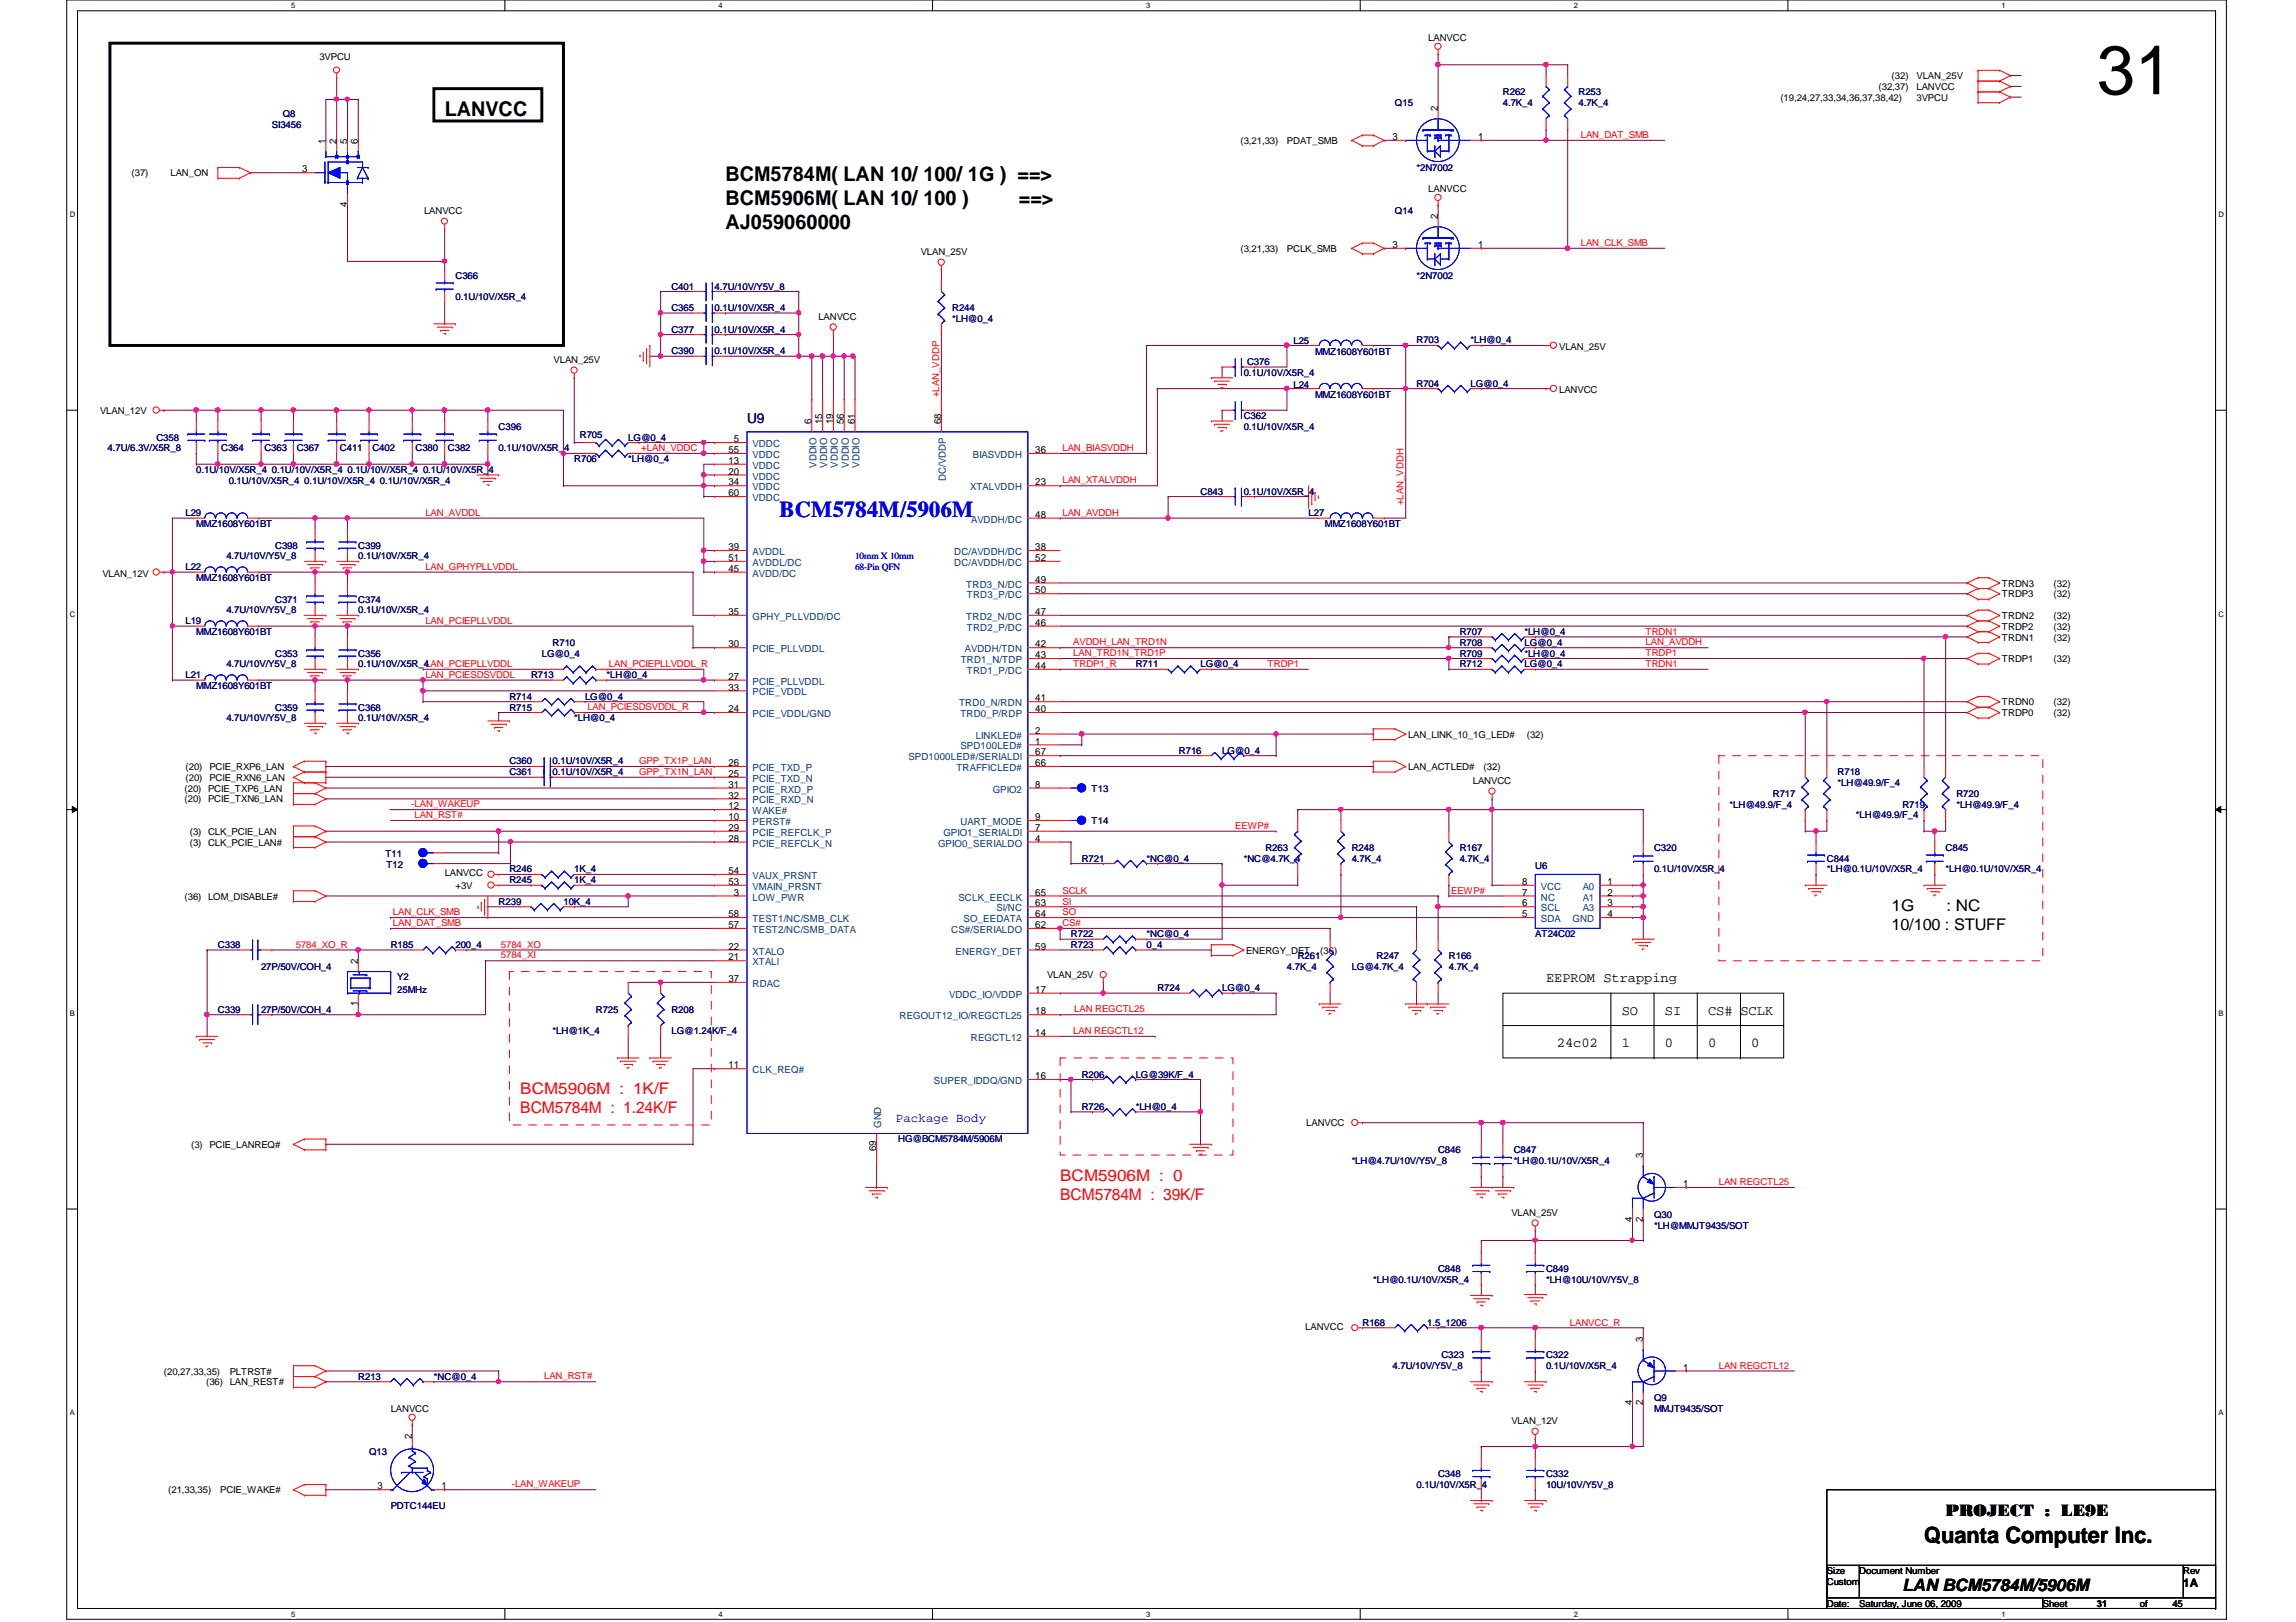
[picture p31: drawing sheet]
<svg xmlns="http://www.w3.org/2000/svg" width="297mm" height="210mm" viewBox="0 0 297 210" stroke-linecap="round" stroke-linejoin="round" font-family="sans-serif">
<defs><g id="words">
<text font-size="8.9" x="271.3" y="12.2">31</text>
<text font-size="2.9" fill="#00f" x="100.8" y="66.9">BCM5784M/5906M</text>
<text font-size="2.9" x="248.9" y="199.7">Quanta Computer Inc.</text>
<g font-size="2.6">
<text x="57.5" y="15">LANVCC</text>
<text x="93.8" y="23.4">BCM5784M( LAN 10/ 100/ 1G ) ==&gt;</text>
<text x="93.8" y="26.5">BCM5906M( LAN 10/ 100 )</text>
<text x="93.8" y="29.6">AJ059060000</text>
<text x="131.8" y="26.5">==&gt;</text>
</g>
<g font-size="2.2">
<text x="251.7" y="196.2">PROJECT : LE9E</text>
<text x="246.1" y="206">LAN BCM5784M/5906M</text>
</g>
<g font-size="2.1">
<text x="244.7" y="117.9">1G</text>
<text x="251.8" y="117.9">: NC</text>
<text x="244.7" y="120.3">10/100 : STUFF</text>
</g>
<g font-size="2.1" fill="#f00">
<text x="67.3" y="141.6">BCM5906M : 1K/F</text>
<text x="67.3" y="144.1">BCM5784M : 1.24K/F</text>
<text x="137.2" y="152.8">BCM5906M : 0</text>
<text x="137.2" y="155.2">BCM5784M : 39K/F</text>
</g>
<text font-size="1.8" fill="#000080" x="96.6" y="54.7">U9</text>
<g font-size="1.8">
<text x="200" y="127.1">EEPROM Strapping</text>
<text x="209.8" y="131.3">SO</text>
<text x="215.4" y="131.3">SI</text>
<text x="221" y="131.3">CS# SCLK</text>
<text x="201.4" y="135.5">24c02</text>
<text x="209.8" y="135.5">1</text>
<text x="215.4" y="135.5">0</text>
<text x="221" y="135.5">0</text>
<text x="226.6" y="135.5">0</text>
</g>
<text font-size="1.7" fill="#00f" x="115.9" y="145.2">Package Body</text>
<text font-size="1.5" x="282.4" y="205.4">1A</text>
<g font-size="1.3">
<text x="186" y="14.4" transform="rotate(-90 186 14.4)">2</text>
<text x="39.1" y="22.3">3</text>
<text x="42.1" y="18.6" transform="rotate(-90 42.1 18.6)">1</text>
<text x="43.5" y="18.6" transform="rotate(-90 43.5 18.6)">2</text>
<text x="44.9" y="18.6" transform="rotate(-90 44.9 18.6)">5</text>
<text x="46.3" y="18.6" transform="rotate(-90 46.3 18.6)">6</text>
<text x="180.2" y="18.1">3</text>
<text x="191.2" y="18.1">1</text>
<text x="44.9" y="26.8" transform="rotate(-90 44.9 26.8)">4</text>
<text x="186" y="28.4" transform="rotate(-90 186 28.4)">2</text>
<text x="180.2" y="32.1">3</text>
<text x="191.2" y="32.1">1</text>
<text x="94.2" y="58.6">55</text>
<text x="95" y="57.2">5</text>
<text x="105" y="54.9" transform="rotate(-90 105 54.9)">6</text>
<text x="106.4" y="54.9" transform="rotate(-90 106.4 54.9)">15</text>
<text x="107.8" y="54.9" transform="rotate(-90 107.8 54.9)">19</text>
<text x="109.2" y="54.9" transform="rotate(-90 109.2 54.9)">56</text>
<text x="110.6" y="54.9" transform="rotate(-90 110.6 54.9)">61</text>
<text x="121.7" y="54.9" transform="rotate(-90 121.7 54.9)">68</text>
<text x="133.9" y="58.6">36</text>
<text x="94.2" y="60">13</text>
<text x="94.2" y="61.4">20</text>
<text x="94.2" y="62.8">34</text>
<text x="94.2" y="64.2">60</text>
<text x="133.9" y="62.8">23</text>
<text x="94.2" y="71.2">39</text>
<text x="133.9" y="71.2">38</text>
<text x="133.9" y="67">48</text>
<text x="94.2" y="72.6">51</text>
<text x="94.2" y="74">45</text>
<text x="133.9" y="72.6">52</text>
<text x="133.9" y="75.4">49</text>
<text x="133.9" y="76.8">50</text>
<text x="94.2" y="79.6">35</text>
<text x="94.2" y="83.8">30</text>
<text x="133.9" y="81">46</text>
<text x="133.9" y="79.6">47</text>
<text x="133.9" y="83.8">42</text>
<text x="94.2" y="88">27</text>
<text x="94.2" y="89.4">33</text>
<text x="133.9" y="86.6">44</text>
<text x="133.9" y="85.2">43</text>
<text x="94.2" y="92.2">24</text>
<text x="133.9" y="90.8">41</text>
<text x="133.9" y="92.2">40</text>
<text x="133.9" y="95">2</text>
<text x="94.2" y="99.1">26</text>
<text x="94.2" y="100.5">25</text>
<text x="94.2" y="101.9">31</text>
<text x="133.9" y="96.4">1</text>
<text x="133.9" y="97.7">67</text>
<text x="133.9" y="99.1">66</text>
<text x="133.9" y="101.9">8</text>
<text x="94.2" y="103.3">32</text>
<text x="94.2" y="104.7">12</text>
<text x="94.2" y="106.1">10</text>
<text x="94.2" y="107.5">29</text>
<text x="133.9" y="106.1">9</text>
<text x="133.9" y="107.5">7</text>
<text x="94.2" y="108.9">28</text>
<text x="94.2" y="113.1">54</text>
<text x="133.9" y="108.9">4</text>
<text x="94.2" y="114.5">53</text>
<text x="94.2" y="118.7">58</text>
<text x="95" y="115.9">3</text>
<text x="133.9" y="115.9">65</text>
<text x="133.9" y="117.3">63</text>
<text x="133.9" y="118.7">64</text>
<text x="196.9" y="118.7">5</text>
<text x="196.9" y="117.3">6</text>
<text x="196.9" y="115.9">7</text>
<text x="196.9" y="114.5">8</text>
<text x="208" y="114.5">1</text>
<text x="208" y="115.9">2</text>
<text x="208" y="117.3">3</text>
<text x="208" y="118.7">4</text>
<text x="46.3" y="124.8" transform="rotate(-90 46.3 124.8)">2</text>
<text x="94.2" y="120.1">57</text>
<text x="94.2" y="122.9">22</text>
<text x="94.2" y="124.3">21</text>
<text x="133.9" y="120.1">62</text>
<text x="133.9" y="122.9">59</text>
<text x="46.3" y="130.2" transform="rotate(-90 46.3 130.2)">1</text>
<text x="94.2" y="127.1">37</text>
<text x="133.9" y="131.3">18</text>
<text x="133.9" y="128.5">17</text>
<text x="133.9" y="134.1">14</text>
<text x="94.2" y="138.3">11</text>
<text x="133.9" y="139.7">16</text>
<text x="113.4" y="149" transform="rotate(-90 113.4 149)">69</text>
<text x="212.6" y="149.9" transform="rotate(-90 212.6 149.9)">3</text>
<text x="217.8" y="153.6">1</text>
<text x="211.2" y="158.1" transform="rotate(-90 211.2 158.1)">4</text>
<text x="212.6" y="158.1" transform="rotate(-90 212.6 158.1)">2</text>
<text x="212.6" y="173.7" transform="rotate(-90 212.6 173.7)">3</text>
<text x="217.8" y="177.4">1</text>
<text x="211.2" y="181.9" transform="rotate(-90 211.2 181.9)">4</text>
<text x="212.6" y="181.9" transform="rotate(-90 212.6 181.9)">2</text>
<text x="53.3" y="186.2" transform="rotate(-90 53.3 186.2)">2</text>
<text x="48.8" y="192.7">3</text>
<text x="57.1" y="192.7">1</text>
</g>
<g font-size="1.3" fill="#004080">
<text x="97.4" y="57.9">VDDC</text>
<text x="97.4" y="59.3">VDDC</text>
<text x="125.9" y="59.3">BIASVDDH</text>
<text x="97.4" y="60.7">VDDC</text>
<text x="97.4" y="62.1">VDDC</text>
<text x="97.4" y="63.5">VDDC</text>
<text x="97.4" y="64.9">VDDC</text>
<text x="105.6" y="60.5" transform="rotate(-90 105.6 60.5)">VDDIO</text>
<text x="107" y="60.5" transform="rotate(-90 107 60.5)">VDDIO</text>
<text x="108.4" y="60.5" transform="rotate(-90 108.4 60.5)">VDDIO</text>
<text x="109.8" y="60.5" transform="rotate(-90 109.8 60.5)">VDDIO</text>
<text x="111.2" y="60.5" transform="rotate(-90 111.2 60.5)">VDDIO</text>
<text x="122.4" y="62.2" transform="rotate(-90 122.4 62.2)">DC/VDDP</text>
<text x="125.5" y="63.5">XTALVDDH</text>
<text x="97.4" y="71.8">AVDDL</text>
<text x="123.4" y="71.8">DC/AVDDH/DC</text>
<text x="125.6" y="67.6">AVDDH/DC</text>
<text x="97.4" y="73.2">AVDDL/DC</text>
<text x="97.4" y="74.6">AVDD/DC</text>
<text x="123.4" y="73.2">DC/AVDDH/DC</text>
<text x="125" y="76">TRD3_N/DC</text>
<text x="125.1" y="77.4">TRD3_P/DC</text>
<text x="97.4" y="80.2">GPHY_PLLVDD/DC</text>
<text x="125" y="80.2">TRD2_N/DC</text>
<text x="125.1" y="81.6">TRD2_P/DC</text>
<text x="97.4" y="84.4">PCIE_PLLVDDL</text>
<text x="97.4" y="88.6">PCIE_PLLVDDL</text>
<text x="124.3" y="85.8">TRD1_N/TDP</text>
<text x="124.8" y="84.4">AVDDH/TDN</text>
<text x="125.1" y="87.2">TRD1_P/DC</text>
<text x="97.4" y="90">PCIE_VDDL</text>
<text x="97.4" y="92.8">PCIE_VDDL/GND</text>
<text x="124.1" y="91.4">TRD0_N/RDN</text>
<text x="124.2" y="92.8">TRD0_P/RDP</text>
<text x="126.2" y="95.6">LINKLED#</text>
<text x="97.4" y="99.8">PCIE_TXD_P</text>
<text x="97.4" y="101.2">PCIE_TXD_N</text>
<text x="117.5" y="98.4">SPD1000LED#/SERIALDI</text>
<text x="123.7" y="99.8">TRAFFICLED#</text>
<text x="124.2" y="97">SPD100LED#</text>
<text x="97.4" y="102.6">PCIE_RXD_P</text>
<text x="97.4" y="104">PCIE_RXD_N</text>
<text x="97.4" y="105.4">WAKE#</text>
<text x="97.4" y="106.8">PERST#</text>
<text x="124.2" y="106.8">UART_MODE</text>
<text x="128.4" y="102.6">GPIO2</text>
<text x="97.4" y="108.2">PCIE_REFCLK_P</text>
<text x="97.4" y="109.6">PCIE_REFCLK_N</text>
<text x="97.4" y="113.7">VAUX_PRSNT</text>
<text x="121.4" y="109.6">GPIO0_SERIALDO</text>
<text x="122" y="108.2">GPIO1_SERIALDI</text>
<text x="97.4" y="115.1">VMAIN_PRSNT</text>
<text x="97.4" y="116.5">LOW_PWR</text>
<text x="97.4" y="119.3">TEST1/NC/SMB_CLK</text>
<text x="124" y="116.5">SCLK_EECLK</text>
<text x="124.7" y="119.3">SO_EEDATA</text>
<text x="128.9" y="117.9">SI/NC</text>
<text x="199.3" y="119.3">SDA</text>
<text x="199.3" y="117.9">SCL</text>
<text x="199.3" y="116.5">NC</text>
<text x="199.3" y="115.1">VCC</text>
<text x="203.5" y="119.3">GND</text>
<text x="204.8" y="115.1">A0</text>
<text x="204.8" y="116.5">A1</text>
<text x="204.8" y="117.9">A3</text>
<text x="97.4" y="120.7">TEST2/NC/SMB_DATA</text>
<text x="97.4" y="123.5">XTALO</text>
<text x="97.4" y="124.9">XTALI</text>
<text x="123.1" y="120.7">CS#/SERIALDO</text>
<text x="123.6" y="123.5">ENERGY_DET</text>
<text x="97.4" y="127.7">RDAC</text>
<text x="116.4" y="131.9">REGOUT12_IO/REGCTL25</text>
<text x="122.8" y="129.1">VDDC_IO/VDDP</text>
<text x="125.6" y="134.7">REGCTL12</text>
<text x="97.4" y="138.9">CLK_REQ#</text>
<text x="120.8" y="140.3">SUPER_IDDQ/GND</text>
<text x="114" y="146" transform="rotate(-90 114 146)">GND</text>
</g>
<g font-size="1.2">
<text x="184.8" y="5.3">LANVCC</text>
<text x="41.3" y="7.7">3VPCU</text>
<text x="243" y="11.6">(32,37)</text>
<text x="244.7" y="10.2">(32)</text>
<text x="247.9" y="10.2">VLAN_25V</text>
<text x="247.9" y="11.6">LANVCC</text>
<text x="230.3" y="13">(19,24,27,33,34,36,37,38,42)</text>
<text x="247.9" y="13">3VPCU</text>
<text x="17" y="22.8">(37)</text>
<text x="22.1" y="22.8">LAN_ON</text>
<text x="160.5" y="18.6">(3,21,33)</text>
<text x="166.5" y="18.6">PDAT_SMB</text>
<text x="54.9" y="27.7">LANVCC</text>
<text x="184.8" y="24.9">LANVCC</text>
<text x="119.1" y="33">VLAN_25V</text>
<text x="160.5" y="32.6">(3,21,33)</text>
<text x="166.5" y="32.6">PCLK_SMB</text>
<text x="105.9" y="41.4">LANVCC</text>
<text x="71.6" y="46.9">VLAN_25V</text>
<text x="201.7" y="45.3">VLAN_25V</text>
<text x="13" y="53.6">VLAN_12V</text>
<text x="201.7" y="50.9">LANVCC</text>
<text x="13.2" y="74.6">VLAN_12V</text>
<text x="259" y="77.3">TRDP3</text>
<text x="259" y="75.9">TRDN3</text>
<text x="265.7" y="77.3">(32)</text>
<text x="265.7" y="75.9">(32)</text>
<text x="259" y="80.1">TRDN2</text>
<text x="259" y="82.9">TRDN1</text>
<text x="259" y="81.5">TRDP2</text>
<text x="265.7" y="80.1">(32)</text>
<text x="265.7" y="82.9">(32)</text>
<text x="265.7" y="81.5">(32)</text>
<text x="259" y="85.7">TRDP1</text>
<text x="265.7" y="85.7">(32)</text>
<text x="182.2" y="95.5">LAN_LINK_10_1G_LED#</text>
<text x="197.5" y="95.5">(32)</text>
<text x="259" y="91.3">TRDN0</text>
<text x="259" y="92.7">TRDP0</text>
<text x="265.7" y="91.3">(32)</text>
<text x="265.7" y="92.7">(32)</text>
<text x="24" y="101">(20)</text>
<text x="24" y="99.7">(20)</text>
<text x="27.1" y="101">PCIE_RXN6_LAN</text>
<text x="27.1" y="99.7">PCIE_RXP6_LAN</text>
<text x="182.2" y="99.7">LAN_ACTLED#</text>
<text x="190.5" y="101.4">LANVCC</text>
<text x="191.9" y="99.7">(32)</text>
<text x="23.9" y="102.4">(20) PCIE_TXP6_LAN</text>
<text x="23.9" y="103.8">(20) PCIE_TXN6_LAN</text>
<text x="24.6" y="108">(3) CLK_PCIE_LAN</text>
<text x="24.6" y="109.4">(3) CLK_PCIE_LAN#</text>
<text x="57.5" y="113.3">LANVCC</text>
<text x="23.9" y="116.4">(36) LOM_DISABLE#</text>
<text x="58.9" y="115">+3V</text>
<text x="161.2" y="123.4">ENERGY_DET</text>
<text x="170.8" y="123.4">(36)</text>
<text x="135.5" y="126.6">VLAN_25V</text>
<text x="24.7" y="148.5">(3) PCIE_LANREQ#</text>
<text x="169" y="145.8">LANVCC</text>
<text x="195.5" y="157.3">VLAN_25V</text>
<text x="168.9" y="172.1">LANVCC</text>
<text x="21.2" y="177.9">(20,27,33,35)</text>
<text x="26.7" y="179.3">(36) LAN_REST#</text>
<text x="29.7" y="177.9">PLTRST#</text>
<text x="50.5" y="182.8">LANVCC</text>
<text x="195.5" y="184.3">VLAN_12V</text>
<text x="21.8" y="193.3">(21,33,35)</text>
<text x="28.5" y="193.3">PCIE_WAKE#</text>
<text x="236.3" y="203.7">Size</text>
<text x="240.5" y="203.7">Document Number</text>
<text x="282.4" y="203.7">Rev</text>
<text x="236.3" y="207.9">Date:</text>
<text x="236.3" y="205.1">Custom</text>
<text x="240.5" y="207.9">Saturday, June 06, 2009</text>
<text x="264.3" y="207.9">Sheet</text>
<text x="271.3" y="207.9">31</text>
<text x="276.9" y="207.9">of</text>
<text x="281" y="207.9">45</text>
</g>
<g font-size="1.2" fill="#000080">
<text x="35.2" y="16.5">SI3456</text>
<text x="36.6" y="15.1">Q8</text>
<text x="180.5" y="13.7">Q15</text>
<text x="194.4" y="12.3">R262</text>
<text x="194.4" y="13.7">4.7K_4</text>
<text x="204.2" y="12.3">R253</text>
<text x="204.2" y="13.7">4.7K_4</text>
<text x="183.3" y="22.1">*2N7002</text>
<text x="180.5" y="27.7">Q14</text>
<text x="58.9" y="36.1">C366</text>
<text x="58.9" y="38.9">0.1U/10V/X5R_4</text>
<text x="86.9" y="40.3">C365</text>
<text x="86.9" y="37.5">C401</text>
<text x="92.5" y="40.3">0.1U/10V/X5R_4</text>
<text x="92.5" y="37.5">4.7U/10V/Y5V_8</text>
<text x="123.2" y="40.3">R244</text>
<text x="123.2" y="41.7">*LH@0_4</text>
<text x="183.3" y="36.1">*2N7002</text>
<text x="86.9" y="43.1">C377</text>
<text x="86.9" y="45.8">C390</text>
<text x="92.5" y="43.1">0.1U/10V/X5R_4</text>
<text x="92.5" y="45.8">0.1U/10V/X5R_4</text>
<text x="161.3" y="47.2">C376</text>
<text x="167.3" y="44.6">L25</text>
<text x="170.1" y="46">MMZ1608Y601BT</text>
<text x="183.3" y="44.4">R703</text>
<text x="190.2" y="44.4">*LH@0_4</text>
<text x="160.9" y="48.6">0.1U/10V/X5R_4</text>
<text x="167.3" y="50.2">L24</text>
<text x="170.1" y="51.6">MMZ1608Y601BT</text>
<text x="183.3" y="50">R704</text>
<text x="190.2" y="50">LG@0_4</text>
<text x="13.9" y="58.4">4.7U/6.3V/X5R_8</text>
<text x="20.2" y="57">C358</text>
<text x="28.6" y="58.4">C364</text>
<text x="34.2" y="58.4">C363</text>
<text x="38.4" y="58.4">C367</text>
<text x="44" y="58.4">C411</text>
<text x="48.2" y="58.4">C402</text>
<text x="53.8" y="58.4">C380</text>
<text x="58" y="58.4">C382</text>
<text x="64.5" y="55.6">C396</text>
<text x="64.5" y="58.4">0.1U/10V/X5R_4</text>
<text x="74.3" y="59.8">R706</text>
<text x="75" y="56.7">R705</text>
<text x="81.3" y="57">LG@0_4</text>
<text x="81.3" y="59.8">*LH@0_4</text>
<text x="160.9" y="54.2">C362</text>
<text x="160.9" y="55.6">0.1U/10V/X5R_4</text>
<text x="25.4" y="61.2">0.1U/10V/X5R_4</text>
<text x="29.6" y="62.6">0.1U/10V/X5R_4</text>
<text x="35.2" y="61.2">0.1U/10V/X5R_4</text>
<text x="39.4" y="62.6">0.1U/10V/X5R_4</text>
<text x="45" y="61.2">0.1U/10V/X5R_4</text>
<text x="49.1" y="62.6">0.1U/10V/X5R_4</text>
<text x="54.7" y="61.2">0.1U/10V/X5R_4</text>
<text x="155.3" y="64">C843</text>
<text x="160.9" y="64">0.1U/10V/X5R_4</text>
<text x="24" y="66.8">L29</text>
<text x="25.4" y="68.2">MMZ1608Y601BT</text>
<text x="35.6" y="71">C398</text>
<text x="46.4" y="71">C399</text>
<text x="169.3" y="66.8">L27</text>
<text x="171.4" y="68.2">MMZ1608Y601BT</text>
<text x="24" y="73.8">L22</text>
<text x="25.4" y="75.2">MMZ1608Y601BT</text>
<text x="29.3" y="72.4">4.7U/10V/Y5V_8</text>
<text x="35.6" y="78">C371</text>
<text x="46.4" y="72.4">0.1U/10V/X5R_4</text>
<text x="46.4" y="78">C374</text>
<text x="24" y="80.8">L19</text>
<text x="25.4" y="82.2">MMZ1608Y601BT</text>
<text x="29.3" y="79.4">4.7U/10V/Y5V_8</text>
<text x="46.4" y="79.4">0.1U/10V/X5R_4</text>
<text x="71.5" y="83.6">R710</text>
<text x="188.8" y="83.6">R708</text>
<text x="188.8" y="82.2">R707</text>
<text x="197.2" y="83.6">LG@0_4</text>
<text x="197.2" y="82.2">*LH@0_4</text>
<text x="24" y="87.8">L21</text>
<text x="25.4" y="89.2">MMZ1608Y601BT</text>
<text x="29.3" y="86.4">4.7U/10V/Y5V_8</text>
<text x="35.6" y="85">C353</text>
<text x="46.4" y="85">C356</text>
<text x="46.4" y="86.4">0.1U/10V/X5R_4LAN_PCIEPLLVDDL</text>
<text x="68.7" y="87.8">R713</text>
<text x="70.1" y="85">LG@0_4</text>
<text x="78.5" y="87.8">*LH@0_4</text>
<text x="146.9" y="86.4">R711</text>
<text x="155.3" y="86.4">LG@0_4</text>
<text x="188.8" y="86.4">R712</text>
<text x="188.8" y="85">R709</text>
<text x="197.2" y="86.4">LG@0_4</text>
<text x="197.2" y="85">*LH@0_4</text>
<text x="29.3" y="93.3">4.7U/10V/Y5V_8</text>
<text x="35.6" y="91.9">C359</text>
<text x="46.4" y="91.9">C368</text>
<text x="46.4" y="93.3">0.1U/10V/X5R_4</text>
<text x="65.9" y="91.9">R715</text>
<text x="65.9" y="90.6">R714</text>
<text x="74.3" y="93.3">*LH@0_4</text>
<text x="75.7" y="90.6">LG@0_4</text>
<text x="65.9" y="100.3">C361</text>
<text x="65.9" y="98.9">C360</text>
<text x="71.5" y="100.3">0.1U/10V/X5R_4</text>
<text x="71.5" y="98.9">0.1U/10V/X5R_4</text>
<text x="152.5" y="97.5">R716</text>
<text x="158.1" y="97.5">LG@0_4</text>
<text x="237.7" y="100.3">R718</text>
<text x="237.7" y="101.7">*LH@49.9/F_4</text>
<text x="141.2" y="106.6">T14</text>
<text x="141.2" y="102.4">T13</text>
<text x="223.8" y="104.5">*LH@49.9/F_4</text>
<text x="229.4" y="103.1">R717</text>
<text x="240.1" y="105.9">*LH@49.9/F_4</text>
<text x="246.1" y="104.5">R719</text>
<text x="253.1" y="103.1">R720</text>
<text x="253.1" y="104.5">*LH@49.9/F_4</text>
<text x="49.9" y="111">T11</text>
<text x="50" y="112.4">T12</text>
<text x="65.9" y="112.9">R246</text>
<text x="74.3" y="112.9">1K_4</text>
<text x="140" y="111.5">R721</text>
<text x="148.3" y="111.5">*NC@0_4</text>
<text x="160.9" y="111.5">*NC@4.7K_4</text>
<text x="163.7" y="110.1">R263</text>
<text x="174.9" y="110.1">R248</text>
<text x="174.9" y="111.5">4.7K_4</text>
<text x="188.8" y="110.1">R167</text>
<text x="188.8" y="111.5">4.7K_4</text>
<text x="198.6" y="112.5">U6</text>
<text x="214" y="110.1">C320</text>
<text x="214" y="112.9">0.1U/10V/X5R_4</text>
<text x="236.3" y="111.5">C844</text>
<text x="236.3" y="112.9">*LH@0.1U/10V/X5R_4</text>
<text x="251.7" y="110.1">C845</text>
<text x="251.7" y="112.9">*LH@0.1U/10V/X5R_4</text>
<text x="64.5" y="117.1">R239</text>
<text x="65.9" y="114.3">R245</text>
<text x="72.9" y="117.1">10K_4</text>
<text x="74.3" y="114.3">1K_4</text>
<text x="28.2" y="122.7">C338</text>
<text x="33.8" y="125.5">27P/50V/COH_4</text>
<text x="50.5" y="122.7">R185</text>
<text x="58.9" y="122.7">200_4</text>
<text x="138.6" y="121.3">R722</text>
<text x="138.6" y="122.7">R723</text>
<text x="148.3" y="121.3">*NC@0_4</text>
<text x="148.3" y="122.7">0_4</text>
<text x="166.5" y="125.5">4.7K_4</text>
<text x="167.9" y="124.1">R261</text>
<text x="174.9" y="125.5">LG@4.7K_4</text>
<text x="178.1" y="124.1">R247</text>
<text x="187.4" y="124.1">R166</text>
<text x="187.4" y="125.5">4.7K_4</text>
<text x="198.6" y="121.3">AT24C02</text>
<text x="28.2" y="131.1">C339</text>
<text x="33.8" y="131.1">27P/50V/COH_4</text>
<text x="51.4" y="126.9">Y2</text>
<text x="51.4" y="128.6">25MHz</text>
<text x="77.1" y="131.1">R725</text>
<text x="86.9" y="131.1">R208</text>
<text x="149.7" y="128.3">R724</text>
<text x="158.1" y="128.3">LG@0_4</text>
<text x="71.5" y="133.9">*LH@1K_4</text>
<text x="86.9" y="133.9">LG@1.24K/F_4</text>
<text x="140" y="139.4">R206</text>
<text x="140" y="143.6">R726</text>
<text x="146.9" y="139.4">LG@39K/F_4</text>
<text x="146.9" y="143.6">*LH@0_4</text>
<text x="116.2" y="147.8">HG@BCM5784M/5906M</text>
<text x="186.1" y="149.2">C846</text>
<text x="195.8" y="149.2">C847</text>
<text x="174.9" y="150.6">*LH@4.7U/10V/Y5V_8</text>
<text x="195.8" y="150.6">*LH@0.1U/10V/X5R_4</text>
<text x="214" y="157.6">Q30</text>
<text x="214" y="159">*LH@MMJT9435/SOT</text>
<text x="177.7" y="166">*LH@0.1U/10V/X5R_4</text>
<text x="186.1" y="164.6">C848</text>
<text x="200" y="164.6">C849</text>
<text x="200" y="166">*LH@10U/10V/Y5V_8</text>
<text x="176.3" y="171.6">R168</text>
<text x="184.7" y="171.6">1.5_1206</text>
<text x="46.4" y="178.6">R213</text>
<text x="56.1" y="178.6">*NC@0_4</text>
<text x="180.2" y="177.2">4.7U/10V/Y5V_8</text>
<text x="186.5" y="175.8">C323</text>
<text x="200" y="175.8">C322</text>
<text x="200" y="177.2">0.1U/10V/X5R_4</text>
<text x="214" y="181.4">Q9</text>
<text x="214" y="182.8">MMJT9435/SOT</text>
<text x="47.7" y="188.3">Q13</text>
<text x="186.1" y="191.1">C348</text>
<text x="200" y="191.1">C332</text>
<text x="50.5" y="195.3">PDTC144EU</text>
<text x="183.3" y="192.5">0.1U/10V/X5R_4</text>
<text x="200" y="192.5">10U/10V/Y5V_8</text>
</g>
<g font-size="1.2" fill="#f00">
<text x="204.5" y="17.9">LAN_DAT_SMB</text>
<text x="204.5" y="31.8">LAN_CLK_SMB</text>
<text x="121.5" y="51.4" transform="rotate(-90 121.5 51.4)">+LAN_VDDP</text>
<text x="83" y="58.4">+LAN_VDDC</text>
<text x="137.5" y="58.4">LAN_BIASVDDH</text>
<text x="137.5" y="62.6">LAN_XTALVDDH</text>
<text x="181.6" y="65.4" transform="rotate(-90 181.6 65.4)">+LAN_VDDH</text>
<text x="55" y="66.8">LAN_AVDDL</text>
<text x="137.5" y="66.8">LAN_AVDDH</text>
<text x="55" y="73.7">LAN_GPHYPLLVDDL</text>
<text x="55" y="80.7">LAN_PCIEPLLVDDL</text>
<text x="138.9" y="83.5">AVDDH_LAN_TRD1N</text>
<text x="212.9" y="83.5">LAN_AVDDH</text>
<text x="212.9" y="82.1">TRDN1</text>
<text x="55" y="87.7">LAN_PCIESDSVDDL</text>
<text x="78.8" y="86.3">LAN_PCIEPLLVDDL_R</text>
<text x="138.9" y="86.3">TRDP1_R</text>
<text x="138.9" y="84.9">LAN_TRD1N_TRD1P</text>
<text x="164" y="86.3">TRDP1</text>
<text x="212.9" y="86.3">TRDN1</text>
<text x="212.9" y="84.9">TRDP1</text>
<text x="76" y="91.9">LAN_PCIESDSVDDL_R</text>
<text x="82.7" y="100.3">GPP_TX1N_LAN</text>
<text x="82.7" y="98.9">GPP_TX1P_LAN</text>
<text x="53.2" y="104.5">-LAN_WAKEUP</text>
<text x="53.6" y="105.9">LAN_RST#</text>
<text x="159.8" y="107.3">EEWP#</text>
<text x="50.8" y="119.8">LAN_DAT_SMB</text>
<text x="50.8" y="118.4">LAN_CLK_SMB</text>
<text x="137.5" y="115.7">SCLK</text>
<text x="137.5" y="117.1">SI</text>
<text x="137.5" y="118.4">SO</text>
<text x="137.5" y="119.8">CS#</text>
<text x="187.7" y="115.7">EEWP#</text>
<text x="38.3" y="122.6">5784_XO_R</text>
<text x="64.8" y="122.6">5784_XO</text>
<text x="64.8" y="124">5784_XI</text>
<text x="139" y="131">LAN REGCTL25</text>
<text x="138.9" y="133.8">LAN REGCTL12</text>
<text x="222.4" y="153.4">LAN REGCTL25</text>
<text x="203.1" y="171.5">LANVCC_R</text>
<text x="70.4" y="178.5">LAN_RST#</text>
<text x="222.4" y="177.1">LAN REGCTL12</text>
<text x="66.2" y="192.5">-LAN_WAKEUP</text>
</g>
<g font-size="1.2" fill="#00f">
<text x="110.6" y="72.3">10mm X 10mm</text>
<text x="110.6" y="73.7">68-Pin QFN</text>
</g>
<g font-size="1">
<text x="37.7" y="1.1">5</text>
<text x="93" y="1.1">4</text>
<text x="148.3" y="1.1">3</text>
<text x="203.6" y="1.1">2</text>
<text x="258.9" y="1.1">1</text>
<text x="9" y="28.1">D</text>
<text x="287" y="28.1">D</text>
<text x="9" y="79.8">C</text>
<text x="287" y="79.8">C</text>
<text x="9" y="131.5">B</text>
<text x="287" y="131.5">B</text>
<text x="9" y="183.2">A</text>
<text x="287" y="183.2">A</text>
<text x="37.7" y="209.2">5</text>
<text x="93" y="209.2">4</text>
<text x="148.3" y="209.2">3</text>
<text x="203.6" y="209.2">2</text>
<text x="258.9" y="209.2">1</text>
</g>
</g></defs>
<path d="M8.6 0h279.4v209.5h-279.4zM10 1.4h276.6v206.8h-276.6z" fill="none" stroke="#000" stroke-width=".13"/>
<g fill="#fff">
<path d="M37.7 .2h.5v1.1h-.5z"/>
<path d="M37.7 208.3h.5v1.1h-.5z"/>
</g>
<path d="M65.3 0v1.4M65.3 208.2v1.3" fill="none" stroke="#000" stroke-width=".13"/>
<g fill="#fff">
<path d="M93 .2h.5v1.1h-.5z"/>
<path d="M93 208.3h.5v1.1h-.5z"/>
</g>
<path d="M120.6 0v1.4M120.6 208.2v1.3" fill="none" stroke="#000" stroke-width=".13"/>
<g fill="#fff">
<path d="M148.3 .2h.5v1.1h-.5z"/>
<path d="M148.3 208.3h.5v1.1h-.5z"/>
</g>
<path d="M176 0v1.4M176 208.2v1.3" fill="none" stroke="#000" stroke-width=".13"/>
<g fill="#fff">
<path d="M203.6 .2h.6v1.1h-.6z"/>
<path d="M203.6 208.3h.6v1.1h-.6z"/>
</g>
<path d="M231.3 0v1.4M231.3 208.2v1.3" fill="none" stroke="#000" stroke-width=".13"/>
<g fill="#fff">
<path d="M258.9 .2h.6v1.1h-.6z"/>
<path d="M258.9 208.3h.6v1.1h-.6z"/>
<path d="M9 27.2h.7v1.1h-.7z"/>
<path d="M287 27.2h.7v1.1h-.7z"/>
<path d="M9 78.9h.7v1.1h-.7z"/>
<path d="M287 78.9h.7v1.1h-.7z"/>
</g>
<path d="M8.6 53.1h1.4M286.6 53.1h1.4" fill="none" stroke="#000" stroke-width=".13"/>
<g fill="#fff">
<path d="M9 130.6h.6v1.1h-.6z"/>
<path d="M287 130.6h.7v1.1h-.7z"/>
</g>
<path d="M8.6 104.8h1.4M9.4 104.4l.6 .4-.6 .4zM286.6 104.8l.7-.4v.8zM286.6 104.8h1.4" fill="none" stroke="#000" stroke-width=".13"/>
<path d="M9.4 104.4l.6 .4-.6 .4zM286.6 104.8l.7-.4v.8z" fill="#000"/>
<g fill="#fff">
<path d="M9 182.3h.6v1.1h-.6z"/>
<path d="M287 182.3h.7v1.1h-.7z"/>
</g>
<path d="M8.6 156.5h1.4M286.6 156.5h1.4" fill="none" stroke="#000" stroke-width=".13"/>
<path d="M47.7 53.1h.1M47.7 53.1h5.6M89.7 83.8h.1M89.7 81v2.8M172.1 129.9h.1M172.1 128.5v1.4" fill="none" stroke="#800040" stroke-width=".13"/>
<circle cx="47.7" cy="53.1" r=".29" fill="#f0f"/>
<circle cx="47.7" cy="53.1" r=".29" fill="none" stroke="#f0f" stroke-width=".13"/>
<path d="M47.7 60.1h.1M47.7 60.1h5.6" fill="none" stroke="#800040" stroke-width=".13"/>
<circle cx="47.7" cy="60" r=".29" fill="#f0f"/>
<circle cx="47.7" cy="60" r=".29" fill="none" stroke="#f0f" stroke-width=".13"/>
<path d="M43.6 58.7v1.4M43.6 60.1h.1" fill="none" stroke="#800040" stroke-width=".13"/>
<circle cx="43.5" cy="60" r=".29" fill="#f0f"/>
<circle cx="43.5" cy="60" r=".29" fill="none" stroke="#f0f" stroke-width=".13"/>
<path d="M38 53.1h.1M38 53.1v1.4M38 58.7v1.4M43.6 53.1h.1M43.6 53.1v1.4M57.5 53.1h.1M57.5 53.1h5.6M33.8 60.1h.1M33.8 60.1h4.2M38 60.1h.1" fill="none" stroke="#800040" stroke-width=".13"/>
<circle cx="57.5" cy="53.1" r=".29" fill="#f0f"/>
<circle cx="57.5" cy="53.1" r=".29" fill="none" stroke="#f0f" stroke-width=".13"/>
<path d="M57.5 60.1h.1M57.5 60.1h5.6" fill="none" stroke="#800040" stroke-width=".13"/>
<circle cx="63.1" cy="60" r=".29" fill="#f0f"/>
<circle cx="63.1" cy="60" r=".29" fill="none" stroke="#f0f" stroke-width=".13"/>
<circle cx="57.5" cy="60" r=".29" fill="#f0f"/>
<circle cx="57.5" cy="60" r=".29" fill="none" stroke="#f0f" stroke-width=".13"/>
<path d="M53.3 58.7v1.4M53.3 60.1h.1" fill="none" stroke="#800040" stroke-width=".13"/>
<circle cx="53.3" cy="60" r=".29" fill="#f0f"/>
<circle cx="53.3" cy="60" r=".29" fill="none" stroke="#f0f" stroke-width=".13"/>
<path d="M43.6 53.1h.1M43.6 53.1h4.1M47.7 53.1h.1M47.7 53.1v1.4M47.7 58.7v1.4M53.3 53.1h.1M53.3 53.1v1.4M43.6 60.1h.1M43.6 60.1h4.1M47.7 60.1h.1" fill="none" stroke="#800040" stroke-width=".13"/>
<circle cx="43.5" cy="53.1" r=".29" fill="#f0f"/>
<circle cx="43.5" cy="53.1" r=".29" fill="none" stroke="#f0f" stroke-width=".13"/>
<path d="M121.8 43.3h.1M121.8 43.3v8.4M89.7 83.8h2.8M92.5 83.8h.1M198.6 187.2h.1M198.6 187.2h12.6" fill="none" stroke="#800040" stroke-width=".13"/>
<circle cx="198.6" cy="187.2" r=".29" fill="#f0f"/>
<circle cx="198.6" cy="187.2" r=".29" fill="none" stroke="#f0f" stroke-width=".13"/>
<path d="M191.6 171.8h.1M191.6 171.8h7" fill="none" stroke="#800040" stroke-width=".13"/>
<circle cx="191.6" cy="171.8" r=".29" fill="#f0f"/>
<circle cx="191.6" cy="171.8" r=".29" fill="none" stroke="#f0f" stroke-width=".13"/>
<path d="M33.5 88h.1M33.5 88h7.3M40.8 88h.1M40.8 88v1.4M45 88h.1M45 88v1.4M45 88h9.7" fill="none" stroke="#800040" stroke-width=".13"/>
<circle cx="44.9" cy="88" r=".29" fill="#f0f"/>
<circle cx="44.9" cy="88" r=".29" fill="none" stroke="#f0f" stroke-width=".13"/>
<path d="M28.2 53.1h.1M28.2 53.1h5.6M63.1 53.1h.1M63.1 53.1h9.8" fill="none" stroke="#800040" stroke-width=".13"/>
<circle cx="63.1" cy="53.1" r=".29" fill="#f0f"/>
<circle cx="63.1" cy="53.1" r=".29" fill="none" stroke="#f0f" stroke-width=".13"/>
<path d="M53.3 53.1h.1M53.3 53.1h4.2M57.5 53.1h.1M57.5 53.1v1.4M57.5 58.7v1.4M63.1 53.1h.1M63.1 53.1v1.4M63.1 58.7v1.4M57.5 60.1h.1M63.1 60.1h.1" fill="none" stroke="#800040" stroke-width=".13"/>
<circle cx="53.3" cy="53.1" r=".29" fill="#f0f"/>
<circle cx="53.3" cy="53.1" r=".29" fill="none" stroke="#f0f" stroke-width=".13"/>
<path d="M28.2 58.7v1.4M25.4 60.1h.1M25.4 60.1h2.8M28.2 60.1h.1M53.3 60.1h.1M53.3 60.1h4.2M167.9 104.8h.1M167.9 104.8v1.4M142.7 128.5h.1M142.7 128.5h9.8M176.3 145.3h.1M176.3 145.3h15.3" fill="none" stroke="#800040" stroke-width=".13"/>
<circle cx="142.7" cy="128.5" r=".29" fill="#f0f"/>
<circle cx="142.7" cy="128.5" r=".29" fill="none" stroke="#f0f" stroke-width=".13"/>
<g fill="none" stroke="#800040" stroke-width=".13">
<path d="M91.1 71.2h1.4M92.5 71.2h.1M151.1 64.3h.1M151.1 64.3h7M187.4 82.4h.1M187.4 85.2h.1M187.4 82.4h4.2M187.4 85.2h4.2M137.2 131.3h.1M137.2 128.5h.1M142.7 127.1h.1M142.7 127.1v1.4h-5.5"/>
<path d="M159.5 128.5h.1M159.5 128.5h5.6M165.1 128.5h.1M165.1 128.5v2.8h-27.9"/>
</g>
<circle cx="187.4" cy="85.2" r=".29" fill="#f0f"/>
<circle cx="187.4" cy="85.2" r=".29" fill="none" stroke="#f0f" stroke-width=".13"/>
<path d="M105 46.1h.1M105 46.1h1.4M110.3 46.1h.1M110.3 46v.1M187.4 86.6h.1M187.4 85.2h.1M187.4 86.6h4.2M187.4 85.2v1.4M198.6 86.6h.1M198.6 83.8h.1M198.6 86.6h22.4M198.6 83.8h22.4" fill="none" stroke="#800040" stroke-width=".13"/>
<circle cx="106.4" cy="46.1" r=".29" fill="#f0f"/>
<circle cx="106.4" cy="46.1" r=".29" fill="none" stroke="#f0f" stroke-width=".13"/>
<circle cx="105" cy="46.1" r=".29" fill="#f0f"/>
<circle cx="105" cy="46.1" r=".29" fill="none" stroke="#f0f" stroke-width=".13"/>
<path d="M106.4 51.7h.1M106.4 46.1v5.6M109.2 46.1h1.1M110.3 46.1h.1M110.6 51.7h.1M110.6 46.1v5.6" fill="none" stroke="#800040" stroke-width=".13"/>
<circle cx="109.2" cy="46.1" r=".29" fill="#f0f"/>
<circle cx="109.2" cy="46.1" r=".29" fill="none" stroke="#f0f" stroke-width=".13"/>
<circle cx="110.3" cy="46.1" r=".27" fill="#f0f"/>
<circle cx="110.3" cy="46.1" r=".27" fill="none" stroke="#f0f" stroke-width=".13"/>
<path d="M35.2 131.3h.1M46.4 129.9h.1M46.4 129.9v1.4h-11.2" fill="none" stroke="#800040" stroke-width=".13"/>
<circle cx="46.3" cy="131.3" r=".29" fill="#f0f"/>
<circle cx="46.3" cy="131.3" r=".29" fill="none" stroke="#f0f" stroke-width=".13"/>
<path d="M103.3 46.1h.1M103.3 46.1h1.7v5.6M105 51.7h.1M106.4 46.1h1.4M107.8 46.1h.1M107.8 43.3v2.8M109.2 51.7h.1M109.2 46.1v5.6M110.3 46.1h.3M110.6 46.1h.1" fill="none" stroke="#800040" stroke-width=".13"/>
<circle cx="107.8" cy="46.1" r=".29" fill="#f0f"/>
<circle cx="107.8" cy="46.1" r=".29" fill="none" stroke="#f0f" stroke-width=".13"/>
<path d="M91.1 72.6h.1M91.1 71.2v1.4" fill="none" stroke="#800040" stroke-width=".13"/>
<circle cx="91" cy="71.2" r=".29" fill="#f0f"/>
<circle cx="91" cy="71.2" r=".29" fill="none" stroke="#f0f" stroke-width=".13"/>
<circle cx="91" cy="72.6" r=".29" fill="#f0f"/>
<circle cx="91" cy="72.6" r=".29" fill="none" stroke="#f0f" stroke-width=".13"/>
<path d="M72.9 58.7h.1M72.9 58.7h2.8M107.8 51.7h.1M109.2 46.1h.1M109.2 46.1h-1.4v5.6" fill="none" stroke="#800040" stroke-width=".13"/>
<circle cx="72.9" cy="58.6" r=".29" fill="#f0f"/>
<circle cx="72.9" cy="58.6" r=".29" fill="none" stroke="#f0f" stroke-width=".13"/>
<g fill="none" stroke="#800040" stroke-width=".13">
<path d="M93.8 37.7h.1M93.8 37.7h9.5M93.8 40.5h.1M93.8 40.5h9.5M22.3 67.1h.1M22.3 67.1v6.9M42.2 99.2h.1M42.2 99.2h26.5M156.7 86.6h.1M156.7 86.6h12.6M50.5 118.7h.1M50.5 118.7h42"/>
<path d="M57.5 110.4h7M57.5 111.8h8.5M64.5 110.4h.1M64.5 114.6h4.2M66 111.8h.1M68.7 114.6h.1M50.5 120.1h.1M50.5 120.1h42M85.5 134.1h.1M85.5 134.1v2.8M191.6 152.3h.1M191.6 152.3v1.4"/>
<path d="M194.4 152.3h.1M194.4 152.3v1.4M198.6 159.3h.1M198.6 159.3v1.2M186.1 171.8h.1M186.1 171.8h5.5M191.6 171.8h.1M191.6 177.4h.1M191.6 171.8v1.4M191.6 177.4v1.4M198.6 171.8h.1M198.6 177.4h.1"/>
<path d="M198.6 171.8v1.4M198.6 177.4v1.4M218.2 177.4h.1M218.2 177.4h14M42.2 192.8h.1M42.2 192.8h6.9M53.3 184.4h.1M53.3 184.4v1.4M57.5 192.8h.1M57.5 192.8h19.6M191.6 187.2h.1M191.6 187.2v1.4"/>
<path d="M198.6 192.8h.1M198.6 192.8v1.4M211.2 181.6h.1M211.2 181.6v5.6M212.6 181.6h.1M212.6 181.6v5.6"/>
</g>
<circle cx="211.2" cy="187.2" r=".29" fill="#f0f"/>
<circle cx="211.2" cy="187.2" r=".29" fill="none" stroke="#f0f" stroke-width=".13"/>
<path d="M194.4 145.3h.1M194.4 145.3h18.2" fill="none" stroke="#800040" stroke-width=".13"/>
<circle cx="194.4" cy="145.3" r=".29" fill="#f0f"/>
<circle cx="194.4" cy="145.3" r=".29" fill="none" stroke="#f0f" stroke-width=".13"/>
<path d="M22.3 74h.1M22.3 74v7M218.2 153.7h.1M218.2 153.7h14M191.6 166.2h.1M191.6 162.1h.1M191.6 160.5v1.6M191.6 166.2v1.4M198.6 166.2h.1M198.6 166.2v1.3" fill="none" stroke="#800040" stroke-width=".13"/>
<circle cx="22.3" cy="81" r=".27" fill="#f0f"/>
<circle cx="22.3" cy="81" r=".27" fill="none" stroke="#f0f" stroke-width=".13"/>
<circle cx="22.3" cy="74" r=".27" fill="#f0f"/>
<circle cx="22.3" cy="74" r=".27" fill="none" stroke="#f0f" stroke-width=".13"/>
<path d="M45 74h.1M45 74h44.7" fill="none" stroke="#800040" stroke-width=".13"/>
<circle cx="44.9" cy="74" r=".29" fill="#f0f"/>
<circle cx="44.9" cy="74" r=".29" fill="none" stroke="#f0f" stroke-width=".13"/>
<g fill="none" stroke="#800040" stroke-width=".13">
<path d="M148.3 44.7h.1M148.3 44.7v14M158.1 47.5h.1M158.1 47.5v1.4M162.3 47.5h.1M162.3 47.5h4.2M166.5 50.3h.1M166.5 50.3v2.8M177.7 50.3h.1M177.7 50.3h4.2M179.1 67.1h.1M179.1 67.1h2.8"/>
<path d="M42.2 100.6h.1M42.2 100.6h26.5M186.1 117.3h.1M186.1 117.3h8.3M193 114.6h.1M193 103.4h.1M193 104.8h.1M193 114.6h1.4M193 103.4v1.4M193 104.8h19.6M198.6 187.2h.1M198.6 187.2v1.4"/>
</g>
<circle cx="193" cy="104.7" r=".29" fill="#f0f"/>
<circle cx="193" cy="104.7" r=".29" fill="none" stroke="#f0f" stroke-width=".13"/>
<path d="M173.5 104.8h.1M173.5 104.8h13.9M187.4 114.6h.1M187.4 114.6v1.4" fill="none" stroke="#800040" stroke-width=".13"/>
<circle cx="187.4" cy="104.7" r=".29" fill="#f0f"/>
<circle cx="187.4" cy="104.7" r=".29" fill="none" stroke="#f0f" stroke-width=".13"/>
<circle cx="173.4" cy="104.7" r=".29" fill="#f0f"/>
<circle cx="173.4" cy="104.7" r=".29" fill="none" stroke="#f0f" stroke-width=".13"/>
<path d="M183.3 117.3h.1M183.3 117.3v4.2M233.5 106.2h.1M233.5 106.2v1.4M234.9 107.6h.1M234.9 107.6h1.4" fill="none" stroke="#800040" stroke-width=".13"/>
<circle cx="234.9" cy="107.5" r=".29" fill="#f0f"/>
<circle cx="234.9" cy="107.5" r=".29" fill="none" stroke="#f0f" stroke-width=".13"/>
<g fill="none" stroke="#800040" stroke-width=".13">
<path d="M233.5 92.2h.1M233.5 92.2v7M248.9 85.2h.1M248.9 85.2h5.6M234.9 107.6h.1M234.9 113.2h.1M234.9 107.6v1.4M234.9 113.2v1.4M236.3 106.2h.1M236.3 106.2v1.4M248.9 106.2h.1M248.9 106.2v1.4"/>
<path d="M250.3 113.2h.1M250.3 107.6h.1M250.3 107.6v1.4M250.3 113.2v1.4"/>
</g>
<circle cx="248.9" cy="85.2" r=".29" fill="#f0f"/>
<circle cx="248.9" cy="85.2" r=".29" fill="none" stroke="#f0f" stroke-width=".13"/>
<g fill="none" stroke="#800040" stroke-width=".13">
<path d="M85.5 37.7h.1M85.5 37.7h4.2M85.5 43.3h.1M85.5 43.3h4.2M137.2 90.8h99.1M236.3 90.8h.1M251.7 82.4h.1M251.7 82.4v16.8M63.1 117.3h.1M63.1 117.3h4.2M64.5 113.2h4.2M68.7 113.2h.1"/>
<path d="M81.3 116h.1M81.3 116v1.3M137.2 116h48.9M186.1 116h.1M42.2 148.1h.1M42.2 148.1h47.5"/>
</g>
<circle cx="236.3" cy="90.8" r=".29" fill="#f0f"/>
<circle cx="236.3" cy="90.8" r=".29" fill="none" stroke="#f0f" stroke-width=".13"/>
<path d="M103.3 40.5h.1M103.3 40.5v2.8" fill="none" stroke="#800040" stroke-width=".13"/>
<circle cx="103.3" cy="40.5" r=".27" fill="#f0f"/>
<circle cx="103.3" cy="40.5" r=".27" fill="none" stroke="#f0f" stroke-width=".13"/>
<path d="M186.1 117.3h.1M186.1 117.3v4.2" fill="none" stroke="#800040" stroke-width=".13"/>
<circle cx="186" cy="117.3" r=".29" fill="#f0f"/>
<circle cx="186" cy="117.3" r=".29" fill="none" stroke="#f0f" stroke-width=".13"/>
<path d="M42.2 109h.1M42.2 109h23.8" fill="none" stroke="#800040" stroke-width=".13"/>
<circle cx="66" cy="108.9" r=".27" fill="#f0f"/>
<circle cx="66" cy="108.9" r=".27" fill="none" stroke="#f0f" stroke-width=".13"/>
<path d="M198.6 160.5h12.6M211.2 160.5h.1" fill="none" stroke="#800040" stroke-width=".13"/>
<circle cx="198.6" cy="160.5" r=".27" fill="#f0f"/>
<circle cx="198.6" cy="160.5" r=".27" fill="none" stroke="#f0f" stroke-width=".13"/>
<circle cx="211.2" cy="160.5" r=".27" fill="#f0f"/>
<circle cx="211.2" cy="160.5" r=".27" fill="none" stroke="#f0f" stroke-width=".13"/>
<path d="M85.5 46.1h.1M85.5 46.1h4.2M248.9 85.2h.1M248.9 85.2v14" fill="none" stroke="#800040" stroke-width=".13"/>
<circle cx="85.4" cy="46.1" r=".29" fill="#f0f"/>
<circle cx="85.4" cy="46.1" r=".29" fill="none" stroke="#f0f" stroke-width=".13"/>
<g fill="none" stroke="#800040" stroke-width=".13">
<path d="M166.5 44.7h.1M166.5 44.7v2.8M177.7 44.7h.1M177.7 44.7h4.2M181.9 44.7h.1M181.9 44.7v5.6M22.3 74h.1M22.3 74h2.8M42.2 103.4h.1M42.2 103.4h50.3M72.9 100.6h19.6M92.5 100.6h.1"/>
<path d="M85.5 127.1h.1M85.5 127.1h7M89.7 138.3h2.8M92.5 138.3h.1M137.2 134.1h12.2M149.4 134.1h.1"/>
</g>
<circle cx="181.8" cy="50.3" r=".29" fill="#f0f"/>
<circle cx="181.8" cy="50.3" r=".29" fill="none" stroke="#f0f" stroke-width=".13"/>
<circle cx="181.8" cy="44.7" r=".29" fill="#f0f"/>
<circle cx="181.8" cy="44.7" r=".29" fill="none" stroke="#f0f" stroke-width=".13"/>
<g fill="none" stroke="#800040" stroke-width=".13">
<path d="M22.3 67.1h.1M22.3 67.1h2.8M45 67.1h.1M45 67.1h46.1M22.3 81h.1M22.3 81h2.8M233.5 92.2h.1M233.5 92.2h21M236.3 90.8h.1M236.3 90.8v8.4M50.4 104.8h42.1M50.5 106.2h42"/>
<path d="M92.5 104.8h.1M92.5 106.2h.1M173.5 113.2h.1M173.5 113.2v5.5M89.7 138.3v9.8M137.2 122.9h4.1M141.3 122.9h.1M172.1 120.1h.1M172.1 120.1v1.4M89.7 148.1h.1M211.2 157.9h.1M211.2 157.9v2.6"/>
<path d="M191.6 160.5h.1M191.6 160.5h7"/>
</g>
<circle cx="44.9" cy="67" r=".29" fill="#f0f"/>
<circle cx="44.9" cy="67" r=".29" fill="none" stroke="#f0f" stroke-width=".13"/>
<path d="M81.3 116h.1M81.3 116h11.2" fill="none" stroke="#800040" stroke-width=".13"/>
<circle cx="81.2" cy="115.9" r=".29" fill="#f0f"/>
<circle cx="81.2" cy="115.9" r=".29" fill="none" stroke="#f0f" stroke-width=".13"/>
<path d="M251.7 82.4h.1M251.7 82.4h2.8M60.3 122.9h.1M60.3 122.9h32.2" fill="none" stroke="#800040" stroke-width=".13"/>
<circle cx="251.7" cy="82.4" r=".29" fill="#f0f"/>
<circle cx="251.7" cy="82.4" r=".29" fill="none" stroke="#f0f" stroke-width=".13"/>
<g fill="none" stroke="#800040" stroke-width=".13">
<path d="M103.3 37.7h.1M103.3 37.7v2.8M93.8 43.3h.1M93.8 43.3h9.5M42.2 102h.1M42.2 102h50.3M75.7 114.6h16.8M92.5 114.6h.1M137.2 117.3h46.1M183.3 117.3h.1M187.4 116h.1M187.4 104.8h.1"/>
<path d="M187.4 116h7M187.4 104.8v2.8M211.2 116h.1M211.2 116h1.4M212.6 104.8h.1M212.6 118.7h.1M212.6 104.8v4.2M212.6 118.7v2.8M62.8 124.3h.1M62.8 124.3h29.7M62.8 124.3v7M198.6 162.1h.1"/>
<path d="M198.6 160.5v1.6M198.6 186.2h.1M198.6 186.2v1"/>
</g>
<circle cx="212.6" cy="118.7" r=".29" fill="#f0f"/>
<circle cx="212.6" cy="118.7" r=".29" fill="none" stroke="#f0f" stroke-width=".13"/>
<path d="M149.7 50.3h.1M149.7 50.3h16.8M181.9 44.7h.1M181.9 44.7h2.8" fill="none" stroke="#800040" stroke-width=".13"/>
<circle cx="166.5" cy="50.3" r=".29" fill="#f0f"/>
<circle cx="166.5" cy="50.3" r=".29" fill="none" stroke="#f0f" stroke-width=".13"/>
<path d="M236.3 90.8h.1M236.3 90.8h18.2M137.2 118.7h36.3M173.5 118.7h.1M212.6 113.2h.1M212.6 113.2v1.4M113.4 153.7h.1M113.4 150.9v2.8M211.2 187.2h.1M211.2 187.2h1.4" fill="none" stroke="#800040" stroke-width=".13"/>
<circle cx="173.4" cy="118.7" r=".29" fill="#f0f"/>
<circle cx="173.4" cy="118.7" r=".29" fill="none" stroke="#f0f" stroke-width=".13"/>
<path d="M42.2 107.6h.1M42.2 107.6h22.3M75.7 113.2h16.8M92.5 113.2h.1" fill="none" stroke="#800040" stroke-width=".13"/>
<circle cx="64.5" cy="107.5" r=".29" fill="#f0f"/>
<circle cx="64.5" cy="107.5" r=".29" fill="none" stroke="#f0f" stroke-width=".13"/>
<g fill="none" stroke="#800040" stroke-width=".13">
<path d="M137.2 58.7h11.1M148.3 58.7h.1M166.5 44.7h.1M166.5 44.7h2.8M181.9 50.3h.1M181.9 50.3v16.8M22.3 88h.1M22.3 88h2.8M72.9 99.2h19.6M92.5 99.2h.1M74.3 117.3h.1M74.3 117.3h7"/>
<path d="M173.5 104.8h.1M173.5 104.8v1.4M193 104.8h.1M193 104.8v9.8M191.6 187.2h.1M191.6 187.2h7"/>
</g>
<circle cx="166.5" cy="44.7" r=".29" fill="#f0f"/>
<circle cx="166.5" cy="44.7" r=".29" fill="none" stroke="#f0f" stroke-width=".13"/>
<path d="M45 81h.1M45 81h44.7M212.6 157.9h.1M212.6 157.9v2.6" fill="none" stroke="#800040" stroke-width=".13"/>
<circle cx="44.9" cy="81" r=".29" fill="#f0f"/>
<circle cx="44.9" cy="81" r=".29" fill="none" stroke="#f0f" stroke-width=".13"/>
<path d="M148.3 44.7h.1M148.3 44.7h18.2" fill="none" stroke="#800040" stroke-width=".13"/>
<circle cx="166.5" cy="44.7" r=".29" fill="#f0f"/>
<circle cx="166.5" cy="44.7" r=".29" fill="none" stroke="#f0f" stroke-width=".13"/>
<g fill="none" stroke="#800040" stroke-width=".13">
<path d="M162.3 53.1h.1M162.3 53.1h4.2M21.2 74h.1M21.2 74h1.1M151.1 67.1h.1M151.1 67.1h19.6M137.2 99.2h40.5M137.2 92.2h96.3M177.7 99.2h.1M233.5 92.2h.1M64.5 110.4h.1M64.5 107.6v2.8"/>
<path d="M66 111.8h.1M66 109v2.8"/>
</g>
<circle cx="233.5" cy="92.2" r=".29" fill="#f0f"/>
<circle cx="233.5" cy="92.2" r=".29" fill="none" stroke="#f0f" stroke-width=".13"/>
<path d="M137.2 95h2.8M140 95h.1" fill="none" stroke="#800040" stroke-width=".13"/>
<circle cx="139.9" cy="95" r=".29" fill="#f0f"/>
<circle cx="139.9" cy="95" r=".29" fill="none" stroke="#f0f" stroke-width=".13"/>
<path d="M74.3 57.3h.1M74.3 57.3h1.4M82.7 57.3h.1M82.7 58.7h.1M82.7 57.3h8.4M82.7 58.7h8.4M91.1 61.5h.1M91.1 61.5h1.4M92.5 60.1h.1M92.5 61.5h.1M92.5 60.1h-1.4v1.4" fill="none" stroke="#800040" stroke-width=".13"/>
<circle cx="91" cy="61.4" r=".29" fill="#f0f"/>
<circle cx="91" cy="61.4" r=".29" fill="none" stroke="#f0f" stroke-width=".13"/>
<path d="M91.1 62.9h.1M91.1 62.9h1.4M91.1 64.3h1.4M91.1 61.5v1.4M92.5 62.9h.1M92.5 64.3h.1" fill="none" stroke="#800040" stroke-width=".13"/>
<circle cx="91" cy="62.8" r=".29" fill="#f0f"/>
<circle cx="91" cy="62.8" r=".29" fill="none" stroke="#f0f" stroke-width=".13"/>
<path d="M91.1 58.7h.1M91.1 57.3v1.4M91.1 64.3h.1M91.1 62.9v1.4" fill="none" stroke="#800040" stroke-width=".13"/>
<circle cx="91" cy="57.3" r=".29" fill="#f0f"/>
<circle cx="91" cy="57.3" r=".29" fill="none" stroke="#f0f" stroke-width=".13"/>
<circle cx="91" cy="58.6" r=".29" fill="#f0f"/>
<circle cx="91" cy="58.6" r=".29" fill="none" stroke="#f0f" stroke-width=".13"/>
<path d="M38 53.1h.1M38 53.1h5.6M91.1 58.7h1.4M91.1 57.3h1.4M92.5 58.7h.1M92.5 57.3h.1" fill="none" stroke="#800040" stroke-width=".13"/>
<circle cx="37.9" cy="53.1" r=".29" fill="#f0f"/>
<circle cx="37.9" cy="53.1" r=".29" fill="none" stroke="#f0f" stroke-width=".13"/>
<path d="M21.2 53.1h.1M21.2 53.1h4.2M38 60.1h.1M38 60.1h5.6M211.2 117.3h.1M211.2 117.3h1.4" fill="none" stroke="#800040" stroke-width=".13"/>
<circle cx="37.9" cy="60" r=".29" fill="#f0f"/>
<circle cx="37.9" cy="60" r=".29" fill="none" stroke="#f0f" stroke-width=".13"/>
<path d="M85.5 40.5h.1M85.5 40.5v2.8M211.2 114.6h.1M211.2 114.6h1.4M212.6 116h.1M212.6 116v1.3" fill="none" stroke="#800040" stroke-width=".13"/>
<circle cx="85.4" cy="40.5" r=".29" fill="#f0f"/>
<circle cx="85.4" cy="40.5" r=".29" fill="none" stroke="#f0f" stroke-width=".13"/>
<path d="M212.6 114.6h.1M212.6 114.6v1.4" fill="none" stroke="#800040" stroke-width=".13"/>
<circle cx="212.6" cy="115.9" r=".29" fill="#f0f"/>
<circle cx="212.6" cy="115.9" r=".29" fill="none" stroke="#f0f" stroke-width=".13"/>
<circle cx="212.6" cy="114.5" r=".29" fill="#f0f"/>
<circle cx="212.6" cy="114.5" r=".29" fill="none" stroke="#f0f" stroke-width=".13"/>
<path d="M85.5 37.7h.1M85.5 37.7v2.8M85.5 43.3h.1M85.5 43.3v2.8M211.2 118.7h.1M211.2 118.7h1.4" fill="none" stroke="#800040" stroke-width=".13"/>
<circle cx="85.4" cy="43.3" r=".29" fill="#f0f"/>
<circle cx="85.4" cy="43.3" r=".29" fill="none" stroke="#f0f" stroke-width=".13"/>
<g fill="none" stroke="#800040" stroke-width=".13">
<path d="M72.9 58.7h.1M72.9 58.7v4.2M85.5 40.5h.1M85.5 40.5h4.2M89.7 74h.1M89.7 74v5.6h2.8M92.5 79.6h.1M64.5 92.2h.1M64.5 92.2v1.1M78.5 86.6h.1M78.5 86.6h12.6v1.4M91.1 88h.1"/>
<path d="M91.1 88h1.4M92.5 88h.1M155.3 139.7v4.2M155.3 143.9h.1"/>
</g>
<circle cx="91" cy="88" r=".29" fill="#f0f"/>
<circle cx="91" cy="88" r=".29" fill="none" stroke="#f0f" stroke-width=".13"/>
<path d="M54.7 86.6h.1M54.7 88h.1M54.7 89.4h.1M54.7 88h16.8M54.7 86.6h16.8M54.7 89.4h37.8M78.5 88h.1M78.5 88h12.6" fill="none" stroke="#800040" stroke-width=".13"/>
<circle cx="54.7" cy="89.4" r=".29" fill="#f0f"/>
<circle cx="54.7" cy="89.4" r=".29" fill="none" stroke="#f0f" stroke-width=".13"/>
<path d="M75.7 92.2h.1M75.7 90.8h.1M75.7 92.2h15.4M75.7 90.8h15.4v1.4M91.1 92.2h.1" fill="none" stroke="#800040" stroke-width=".13"/>
<circle cx="91" cy="92.2" r=".29" fill="#f0f"/>
<circle cx="91" cy="92.2" r=".29" fill="none" stroke="#f0f" stroke-width=".13"/>
<g fill="none" stroke="#800040" stroke-width=".13">
<path d="M42.2 18.2h.1M43.6 18.2h.1M43.6 12.9h.1M43.6 10.1v8.1M43.6 12.9h-1.4v5.3M45 18.2h.1M45 12.9v5.3M46.4 18.2h.1M46.4 12.9v5.3M45 26.5h.1M45 26.5v7.3M57.5 33.8h.1"/>
<path d="M57.5 34.9h.1M57.5 29.6v5.3M54.7 90.8h.1M54.7 89.4h.1M54.7 90.8h14M54.7 89.4v1.4M64.5 92.2h.1M64.5 92.2h4.2M91.1 92.2h1.4M92.5 92.2h.1"/>
</g>
<circle cx="43.5" cy="12.8" r=".27" fill="#f0f"/>
<circle cx="43.5" cy="12.8" r=".27" fill="none" stroke="#f0f" stroke-width=".13"/>
<path d="M43.6 12.9h2.8M45 12.9h.1M46.4 12.9h.1M57.5 39.1v2.8M57.5 41.9h.1" fill="none" stroke="#800040" stroke-width=".13"/>
<circle cx="44.9" cy="12.8" r=".27" fill="#f0f"/>
<circle cx="44.9" cy="12.8" r=".27" fill="none" stroke="#f0f" stroke-width=".13"/>
<path d="M181.9 50.3h.1M181.9 50.3h2.8M191.6 44.7h.1M191.6 50.3h.1M191.6 44.7h8.4M191.6 50.3h8.4M137.2 79.6h117.3M254.5 79.6h.1M137.2 81h117.3M187.4 83.8h.1M187.4 83.8h4.2M254.5 81h.1" fill="none" stroke="#800040" stroke-width=".13"/>
<circle cx="187.4" cy="83.8" r=".29" fill="#f0f"/>
<circle cx="187.4" cy="83.8" r=".29" fill="none" stroke="#f0f" stroke-width=".13"/>
<path d="M137.2 86.6h.1M137.2 85.2h.1M137.2 86.6h12.5M137.2 85.2h50.2M137.2 96.4h2.8M140 96.4h.1M140 95h.1M140 95v1.4M140 95h25.1M165.1 95h.1" fill="none" stroke="#800040" stroke-width=".13"/>
<circle cx="165.1" cy="95" r=".29" fill="#f0f"/>
<circle cx="165.1" cy="95" r=".29" fill="none" stroke="#f0f" stroke-width=".13"/>
<g fill="none" stroke="#800040" stroke-width=".13">
<path d="M137.2 97.8h.1M137.2 97.8h18.1M162.3 97.8h2.8M165.1 97.8h.1M165.1 95h.1M165.1 95v2.8M165.1 95h12.6M177.7 95h.1M137.2 107.6h27.9M137.2 109h1.4M138.6 109h.1M165.1 107.6h.1"/>
<path d="M137.2 121.5h.1M137.2 120.1h.1M137.2 121.5h4.1M137.2 120.1v1.4M137.2 120.1h34.9"/>
</g>
<circle cx="137.1" cy="120.1" r=".29" fill="#f0f"/>
<circle cx="137.1" cy="120.1" r=".29" fill="none" stroke="#f0f" stroke-width=".13"/>
<path d="M158.1 114.6h.1M158.1 114.6v6.9h-9.8M148.3 121.5h.1" fill="none" stroke="#800040" stroke-width=".13"/>
<circle cx="158.1" cy="114.5" r=".29" fill="#f0f"/>
<circle cx="158.1" cy="114.5" r=".29" fill="none" stroke="#f0f" stroke-width=".13"/>
<path d="M149.7 111.8h.1M149.7 111.8h8.4M158.1 111.8h.1M158.1 114.6h.1M158.1 111.8v2.8M158.1 114.6h9.8M167.9 104.8h.1M167.9 114.6h.1M167.9 104.8h5.6M167.9 113.2v1.4M137.2 139.7h1.4M138.6 139.7h.1" fill="none" stroke="#800040" stroke-width=".13"/>
<circle cx="138.5" cy="139.7" r=".29" fill="#f0f"/>
<circle cx="138.5" cy="139.7" r=".29" fill="none" stroke="#f0f" stroke-width=".13"/>
<path d="M148.3 139.7h7M155.3 139.7h.1M42.2 178.8h.1M42.2 177.4h.1M42.2 178.8h6.9M42.2 177.4h22.3M64.5 177.4h.1M64.5 178.8h.1M64.5 178.8h12.6M64.5 177.4v1.4" fill="none" stroke="#800040" stroke-width=".13"/>
<circle cx="64.5" cy="178.8" r=".29" fill="#f0f"/>
<circle cx="64.5" cy="178.8" r=".29" fill="none" stroke="#f0f" stroke-width=".13"/>
<path d="M33.8 58.7v1.4M33.8 60.1h.1" fill="none" stroke="#800040" stroke-width=".13"/>
<circle cx="33.7" cy="60" r=".29" fill="#f0f"/>
<circle cx="33.7" cy="60" r=".29" fill="none" stroke="#f0f" stroke-width=".13"/>
<path d="M28.2 60.1h.1M28.2 60.1h5.6" fill="none" stroke="#800040" stroke-width=".13"/>
<circle cx="28.2" cy="60" r=".29" fill="#f0f"/>
<circle cx="28.2" cy="60" r=".29" fill="none" stroke="#f0f" stroke-width=".13"/>
<path d="M40.8 67.1h.1M40.8 67.1v1.4M40.8 67.1h4.2" fill="none" stroke="#800040" stroke-width=".13"/>
<circle cx="40.7" cy="67" r=".29" fill="#f0f"/>
<circle cx="40.7" cy="67" r=".29" fill="none" stroke="#f0f" stroke-width=".13"/>
<path d="M40.8 81h.1M40.8 81h4.2" fill="none" stroke="#800040" stroke-width=".13"/>
<circle cx="40.7" cy="81" r=".29" fill="#f0f"/>
<circle cx="40.7" cy="81" r=".29" fill="none" stroke="#f0f" stroke-width=".13"/>
<path d="M40.8 74h.1M40.8 74h4.2" fill="none" stroke="#800040" stroke-width=".13"/>
<circle cx="40.7" cy="74" r=".29" fill="#f0f"/>
<circle cx="40.7" cy="74" r=".29" fill="none" stroke="#f0f" stroke-width=".13"/>
<g fill="none" stroke="#800040" stroke-width=".13">
<path d="M260.1 12.6h.1M260.1 9.8h.1M260.1 11.2h.1M260.1 12.6h1.4M260.1 9.8h1.4M260.1 11.2h1.4M32.4 22.4h.1M32.4 22.4h7M33.5 74h.1M33.5 74h7.3M40.8 74h.1M40.8 74v1.4"/>
<path d="M45 74h.1M45 74v1.4M63.1 61.5h.1M63.1 60.1v1.4M40.8 88h.1M40.8 88h4.2"/>
</g>
<circle cx="40.7" cy="88" r=".29" fill="#f0f"/>
<circle cx="40.7" cy="88" r=".29" fill="none" stroke="#f0f" stroke-width=".13"/>
<g fill="none" stroke="#800040" stroke-width=".13">
<path d="M28.2 53.1h.1M28.2 53.1v1.4M162.3 64.3h.1M162.3 64.3h7M33.5 81h.1M33.5 81h7.3M40.8 81h.1M40.8 81v1.4M45 81h.1M45 81v1.4M198.6 82.4h.1M198.6 85.2h.1"/>
<path d="M198.6 82.4h53.1M198.6 85.2h50.3M250.3 107.6h.1M250.3 107.6h1.4M26.8 122.9h.1M26.8 122.9h4.2M148.3 122.9h8.4M156.7 122.9h.1M212.6 145.3h.1M212.6 145.3v4.2"/>
</g>
<circle cx="28.2" cy="53.1" r=".29" fill="#f0f"/>
<circle cx="28.2" cy="53.1" r=".29" fill="none" stroke="#f0f" stroke-width=".13"/>
<path d="M25.4 53.1h.1M25.4 53.1h2.8" fill="none" stroke="#800040" stroke-width=".13"/>
<circle cx="25.4" cy="53.1" r=".29" fill="#f0f"/>
<circle cx="25.4" cy="53.1" r=".29" fill="none" stroke="#f0f" stroke-width=".13"/>
<path d="M33.5 67.1h.1M33.5 67.1h7.3M137.2 67.1h.1M137.2 67.1h13.9M22.3 81h.1M22.3 81v7" fill="none" stroke="#800040" stroke-width=".13"/>
<circle cx="151.1" cy="67" r=".29" fill="#f0f"/>
<circle cx="151.1" cy="67" r=".29" fill="none" stroke="#f0f" stroke-width=".13"/>
<path d="M33.8 53.1h.1M33.8 53.1v1.4M33.8 53.1h4.2M149.7 50.3h.1M149.7 50.3v12.6M91.1 72.6h1.4M92.5 72.6h.1M211.2 160.5h1.4M212.6 171.8h.1M212.6 160.5h.1M212.6 171.8v1.4" fill="none" stroke="#800040" stroke-width=".13"/>
<circle cx="33.7" cy="53.1" r=".29" fill="#f0f"/>
<circle cx="33.7" cy="53.1" r=".29" fill="none" stroke="#f0f" stroke-width=".13"/>
<g fill="none" stroke="#800040" stroke-width=".13">
<path d="M72.9 53.1h.1M72.9 53.1v5.6M103.3 43.3h.1M103.3 43.3v2.8M158.1 53.1h.1M158.1 53.1v1.4M45 67.1h.1M45 67.1v1.4M64.5 107.6h28M66 109h26.5M92.5 107.6h.1M92.5 109h.1"/>
<path d="M26.8 131.3h.1M26.8 131.3v2.8M35.2 122.9h.1M35.2 122.9h11.2M186.1 129.9h.1M186.1 128.5v1.4M56.1 178.8h.1M56.1 178.8h8.4"/>
</g>
<circle cx="103.3" cy="43.3" r=".27" fill="#f0f"/>
<circle cx="103.3" cy="43.3" r=".27" fill="none" stroke="#f0f" stroke-width=".13"/>
<path d="M26.8 122.9h.1M26.8 122.9v8.4" fill="none" stroke="#800040" stroke-width=".13"/>
<circle cx="26.8" cy="131.3" r=".29" fill="#f0f"/>
<circle cx="26.8" cy="131.3" r=".29" fill="none" stroke="#f0f" stroke-width=".13"/>
<path d="M45 33.8h12.5M57.5 33.8h.1M191.6 194.2h.1M191.6 192.8v1.4" fill="none" stroke="#800040" stroke-width=".13"/>
<circle cx="57.5" cy="33.8" r=".27" fill="#f0f"/>
<circle cx="57.5" cy="33.8" r=".27" fill="none" stroke="#f0f" stroke-width=".13"/>
<g fill="none" stroke="#800040" stroke-width=".13">
<path d="M121.8 34.9h.1M121.8 34.9v1.4M74.3 48.9h.1M74.3 48.9v8.4M84.1 46.1h1.4M85.5 46.1h.1M93.8 46.1h9.5M103.3 46.1h.1M137.2 62.9h.1M137.2 62.9h12.5M42.2 116h.1M42.2 116h39.1"/>
<path d="M138.6 111.8h.1M138.6 109v2.8M138.6 111.8h4.1M142.7 111.8h.1M173.5 118.7h.1M173.5 118.7h20.9M186.1 116h.1M186.1 116v1.3M251.7 106.2h.1M251.7 106.2v1.4M26.8 131.3h.1M26.8 131.3h4.2"/>
<path d="M46.4 131.3h.1M46.4 131.3h16.4"/>
</g>
<circle cx="103.3" cy="46.1" r=".27" fill="#f0f"/>
<circle cx="103.3" cy="46.1" r=".27" fill="none" stroke="#f0f" stroke-width=".13"/>
<path d="M91.1 71.2h.1M91.1 67.1v4.1M198.6 171.8h.1M198.6 171.8h14" fill="none" stroke="#800040" stroke-width=".13"/>
<circle cx="198.6" cy="171.8" r=".29" fill="#f0f"/>
<circle cx="198.6" cy="171.8" r=".29" fill="none" stroke="#f0f" stroke-width=".13"/>
<path d="M248.9 107.6h.1M248.9 107.6h1.4" fill="none" stroke="#800040" stroke-width=".13"/>
<circle cx="250.3" cy="107.5" r=".29" fill="#f0f"/>
<circle cx="250.3" cy="107.5" r=".29" fill="none" stroke="#f0f" stroke-width=".13"/>
<path d="M25.4 53.1h.1M25.4 53.1v1.4M72.9 62.9h.1M72.9 62.9h18.2M233.5 107.6h.1M233.5 107.6h1.4" fill="none" stroke="#800040" stroke-width=".13"/>
<circle cx="25.4" cy="53.1" r=".29" fill="#f0f"/>
<circle cx="25.4" cy="53.1" r=".29" fill="none" stroke="#f0f" stroke-width=".13"/>
<path d="M25.4 58.7h.1M25.4 58.7v1.4M191.6 145.3h.1M191.6 145.3v2.8M191.6 145.3h2.8" fill="none" stroke="#800040" stroke-width=".13"/>
<circle cx="194.4" cy="145.3" r=".29" fill="#f0f"/>
<circle cx="194.4" cy="145.3" r=".29" fill="none" stroke="#f0f" stroke-width=".13"/>
<circle cx="191.6" cy="145.3" r=".29" fill="#f0f"/>
<circle cx="191.6" cy="145.3" r=".29" fill="none" stroke="#f0f" stroke-width=".13"/>
<g fill="none" stroke="#800040" stroke-width=".13">
<path d="M166.5 50.3h.1M166.5 50.3h2.8M91.1 74h.1M91.1 72.6v1.4M91.1 74h1.4M92.5 74h.1M54.7 88h.1M54.7 88v1.4M183.3 129.9h.1M183.3 128.5v1.4M194.4 145.3h.1M194.4 145.3v2.8"/>
<path d="M176.3 171.8h.1M176.3 171.8h2.8"/>
</g>
<circle cx="54.7" cy="88" r=".29" fill="#f0f"/>
<circle cx="54.7" cy="88" r=".29" fill="none" stroke="#f0f" stroke-width=".13"/>
<path d="M212.6 117.3h.1M212.6 117.3v1.4" fill="none" stroke="#800040" stroke-width=".13"/>
<circle cx="212.6" cy="117.3" r=".29" fill="#f0f"/>
<circle cx="212.6" cy="117.3" r=".29" fill="none" stroke="#f0f" stroke-width=".13"/>
<path d="M46.4 122.9h.1M46.4 122.9v1.4" fill="none" stroke="#800040" stroke-width=".13"/>
<circle cx="46.3" cy="122.9" r=".29" fill="#f0f"/>
<circle cx="46.3" cy="122.9" r=".29" fill="none" stroke="#f0f" stroke-width=".13"/>
<path d="M191.6 18.2h.1M191.6 18.2h8.4M200 8.4h.1M200 8.4h2.8M202.8 32.1h.1M202.8 32.1h12.6M187.4 104.8h.1M187.4 104.8h5.6M46.4 122.9h.1M46.4 122.9h6.9" fill="none" stroke="#800040" stroke-width=".13"/>
<circle cx="200" cy="8.4" r=".29" fill="#f0f"/>
<circle cx="200" cy="8.4" r=".29" fill="none" stroke="#f0f" stroke-width=".13"/>
<path d="M202.8 16.8h.1M202.8 16.8v15.3" fill="none" stroke="#800040" stroke-width=".13"/>
<circle cx="202.8" cy="32.1" r=".29" fill="#f0f"/>
<circle cx="202.8" cy="32.1" r=".29" fill="none" stroke="#f0f" stroke-width=".13"/>
<path d="M186.1 7h.1M186.1 7v1.4M200 8.4h.1M200 18.2h.1M200 8.4v1.4M200 18.2h15.4M191.6 32.1h.1M191.6 32.1h11.2" fill="none" stroke="#800040" stroke-width=".13"/>
<circle cx="200" cy="18.1" r=".29" fill="#f0f"/>
<circle cx="200" cy="18.1" r=".29" fill="none" stroke="#f0f" stroke-width=".13"/>
<g fill="none" stroke="#800040" stroke-width=".13">
<path d="M179.1 18.2h.1M179.1 18.2h1.4M186.1 8.4h.1M186.1 8.4v5.6M186.1 8.4h13.9M200 16.8h.1M200 16.8v1.4M202.8 8.4h.1M202.8 8.4v1.4M179.1 32.1h.1M179.1 32.1h1.4M186.1 26.5h.1"/>
<path d="M186.1 26.5v1.4"/>
</g>
<circle cx="186" cy="8.4" r=".29" fill="#f0f"/>
<circle cx="186" cy="8.4" r=".29" fill="none" stroke="#f0f" stroke-width=".13"/>
<path d="M81.3 127.1h.1M81.3 127.1h4.2" fill="none" stroke="#800040" stroke-width=".13"/>
<circle cx="85.4" cy="127.1" r=".29" fill="#f0f"/>
<circle cx="85.4" cy="127.1" r=".29" fill="none" stroke="#f0f" stroke-width=".13"/>
<path d="M81.3 136.9h.1M81.3 134.1v2.8M141.3 139.7h.1M141.3 139.7h-2.7v4.2M138.6 143.9h.1M138.6 143.9h2.7M141.3 143.9h.1M148.3 143.9h7M155.3 143.9h.1" fill="none" stroke="#800040" stroke-width=".13"/>
<circle cx="155.3" cy="143.9" r=".29" fill="#f0f"/>
<circle cx="155.3" cy="143.9" r=".29" fill="none" stroke="#f0f" stroke-width=".13"/>
<path d="M137.2 75.4h117.3M137.2 76.8h117.3M151.1 67.1h.1M151.1 64.3v2.8M254.5 75.4h.1M254.5 76.8h.1M137.2 83.8h.1M187.4 82.4h.1M187.4 82.4v1.4h-50.2M155.3 148.1h.1M155.3 143.9v4.2" fill="none" stroke="#800040" stroke-width=".13"/>
<g fill="none" stroke="#f00" stroke-width=".13">
<path d="M43.6 10.1h.1M43.6 9.5v.6M174.9 18.2h.1M174.9 18.2l1.4 .7M176.3 17.5h.1M176.3 18.9h.1M176.3 17.5h1.4M176.3 17.5l-1.4 .7M176.3 18.9h1.4M177.7 17.5h.1M177.7 18.9h.1M177.7 17.5l1.4 .7"/>
<path d="M179.1 18.2h.1M179.1 18.2l-1.4 .7M186.1 7h.1M186.1 6.4v.6M255.9 11.9h.1M255.9 13.3h.1M255.9 9.1h.1M255.9 10.5h.1M255.9 11.9h2.8M255.9 9.1v4.2M255.9 13.3h2.8M255.9 9.1h2.8"/>
<path d="M255.9 10.5h2.8M258.7 11.9h.1M258.7 13.3h.1M258.7 9.1h.1M258.7 10.5h.1M258.7 11.9l1.4 .7M258.7 9.1l1.4 .7M258.7 10.5l1.4 .7M260.1 12.6h.1M260.1 9.8h.1M260.1 11.2h.1M260.1 12.6l-1.4 .7"/>
<path d="M260.1 9.8l-1.4 .7M260.1 11.2l-1.4 .7M28.2 23.1h.1M28.2 21.7h.1M28.2 21.7h2.8M28.2 23.1h2.8M28.2 21.7v1.4M31 21.7h.1M31 23.1h.1M31 21.7l1.4 .7M32.4 22.4h.1M32.4 22.4l-1.4 .7"/>
<path d="M57.5 29.6h.1M57.5 29v.6M121.8 34.9h.1M121.8 34.4v.5M174.9 32.1h.1M174.9 32.1l1.4 .8M176.3 31.5h.1M176.3 32.9h.1M176.3 31.5h1.4M176.3 31.5l-1.4 .6M176.3 32.9h1.4M177.7 31.5h.1"/>
<path d="M177.7 32.9h.1M177.7 31.5l1.4 .6M179.1 32.1h.1M179.1 32.1l-1.4 .8M186.1 26.5h.1M186.1 26v.5M20.7 53.1h.5M21.2 53.1h.1M25.4 54.5v1.4M25.4 57.3v1.4M33.8 54.5v1.4M33.8 57.3v1.4"/>
<path d="M56.1 41.9h2.8M56.6 42.3h1.9M57 42.8h.1M57 42.8h1.1M57.4 43.2h.3M57.7 43.2h.1M58.5 42.3h.1M58.9 41.9h.1M63.1 54.5v1.4M63.1 57.3v1.4M74.3 48.9h.1M74.3 48.3v.6"/>
<path d="M82.8 46h.1M82.8 46v.2M83.2 46.7h.1M83.2 45.6v1.1M83.6 45.1h.1M83.6 45.1v2M84.1 44.7h.1M84.1 44.7v2.8M107.8 43.3h.1M107.8 42.8v.5M156.7 54.5h.1M156.7 48.9h.1"/>
<path d="M156.7 54.5h2.8M156.7 48.9h2.8M157.1 54.9h.1M157.1 49.3h.1M157.1 54.9h2M157.1 49.3h2M157.6 55.3h1.1M157.6 49.7h1.1M158 55.8h.1M158 50.2h.1M158 55.8h.2M158 50.2h.2"/>
<path d="M158.7 55.3h.1M158.7 49.7h.1M184.7 44.7h1.4M190.2 44.7h1.4M200 44.7h.1M200 50.3h.1M200 44.7h.6M200 50.3h.6M20.7 74h.5M21.2 74h.1M39.4 72.6h2.8M39.4 79.6h2.8"/>
<path d="M39.8 73.1h1.9M40.2 73.5h.1M40.2 73.5h1.1M40.6 73.9h.3M40.9 73.9h.1M41.7 73.1h.1M42.2 72.6h.1M42.2 79.6h.1M43.6 72.6h2.8M43.6 79.6h2.8M44 73.1h1.9M44.4 73.5h.1"/>
<path d="M44.4 73.5h1.1M44.8 73.9h.3M45.1 73.9h.1M45.9 73.1h.1M46.4 72.6h.1M46.4 79.6h.1M61.7 61.5h2.8M62.1 61.9h2M62.6 62.3h.1M62.6 62.3h1.1M63 62.7h.2M63.2 62.7h.1"/>
<path d="M64.1 61.9h.1M64.5 61.5h.1M158.1 64.3h1.4M160.9 64.3h1.4M169.3 65.7h.1M169.3 62.9v2.8M169.7 65.2h.1M169.7 63.3v1.9M170.1 63.7h.1M170.1 63.7v1.1M170.6 64.4h.1M170.6 64.1v.3"/>
<path d="M254.5 79.6h.1M254.5 76.8h.1M254.5 75.4h.1M254.5 79.6l1.4 .7M254.5 76.8l1.4 .8M254.5 75.4l1.4 .8M255.9 79h.1M255.9 76.2h.1M255.9 77.6h.1M255.9 74.8h.1M255.9 79l-1.4 .6M255.9 79h1.4"/>
<path d="M255.9 76.2l-1.4 .6M255.9 76.2h1.4M255.9 77.6h1.4M255.9 74.8l-1.4 .6M255.9 74.8h1.4M257.3 79h.1M257.3 76.2h.1M257.3 77.6h.1M257.3 74.8h.1M257.3 79l1.4 .6M257.3 76.2l1.4 .6M257.3 74.8l1.4 .6"/>
<path d="M258.7 79.6h.1M258.7 76.8h.1M258.7 75.4h.1M258.7 79.6l-1.4 .7M258.7 76.8l-1.4 .8M258.7 75.4l-1.4 .8M25.1 81h1.4M32.1 81h1.4M38 99.2h.1M38 99.2l1.4 .7M39.4 99.9h.1M39.4 98.5h.1"/>
<path d="M39.4 99.9l-1.4 .7M39.4 99.9h2.8M39.4 98.5l-1.4 .7M39.4 98.5h2.8M39.4 86.6h2.8M39.4 93.6h2.8M39.8 80.1h1.9M39.8 87h1.9M39.8 94h1.9M40.2 80.5h.1M40.2 87.5h.1M40.2 94.4h.1"/>
<path d="M40.2 80.5h1.1M40.2 87.5h1.1M40.2 94.4h1.1M40.6 80.9h.3M40.6 87.9h.3M40.6 94.9h.3M40.9 80.9h.1M40.9 87.9h.1M40.9 94.9h.1M41.7 80.1h.1M41.7 87h.1M41.7 94h.1"/>
<path d="M42.2 99.9h.1M42.2 98.5h.1M42.2 86.6h.1M42.2 93.6h.1M42.2 98.5v2.8M43.6 86.6h2.8M43.6 93.6h2.8M44 80.1h1.9M44 87h1.9M44 94h1.9M44.4 80.5h.1M44.4 87.5h.1"/>
<path d="M44.4 94.4h.1M44.4 80.5h1.1M44.4 87.5h1.1M44.4 94.4h1.1M44.8 80.9h.3M44.8 87.9h.3M44.8 94.9h.3M45.1 80.9h.1M45.1 87.9h.1M45.1 94.9h.1M45.9 80.1h.1M45.9 87h.1"/>
<path d="M45.9 94h.1M46.4 86.6h.1M46.4 93.6h.1M63.1 93.3h2.8M63.5 93.7h2M64 94.1h.1M64 94.1h1.1M64.4 94.6h.2M64.6 94.6h.1M65.5 93.7h.1M65.9 93.3h.1M149.7 86.6h1.4"/>
<path d="M155.3 86.6h1.4M177.7 95.7h.1M177.7 94.3h.1M177.7 99.9h.1M177.7 98.5h.1M177.7 99.9h2.8M177.7 98.5h2.8M177.7 94.3h2.8M177.7 95.7h2.8M177.7 94.3v1.4M177.7 98.5v1.4M180.5 94.3h.1"/>
<path d="M180.5 95.7h.1M180.5 98.5h.1M180.5 99.9h.1M180.5 94.3l1.4 .7M180.5 98.5l1.4 .7M181.9 95h.1M181.9 99.2h.1M181.9 95l-1.4 .7M181.9 99.2l-1.4 .7M254.5 82.4h.1M254.5 85.2h.1M254.5 90.8h.1"/>
<path d="M254.5 92.2h.1M254.5 81h.1M254.5 82.4l1.4 .7M254.5 85.2l1.4 .7M254.5 90.8l1.4 .7M254.5 92.2l1.4 .7M254.5 81l1.4 .7M255.9 80.3h.1M255.9 81.7h.1M255.9 83.1h.1M255.9 84.5h.1M255.9 85.9h.1"/>
<path d="M255.9 90.1h.1M255.9 91.5h.1M255.9 92.9h.1M255.9 80.3h1.4M255.9 81.7l-1.4 .7M255.9 81.7h1.4M255.9 83.1h1.4M255.9 84.5l-1.4 .7M255.9 84.5h1.4M255.9 85.9h1.4M255.9 90.1l-1.4 .7M255.9 90.1h1.4"/>
<path d="M255.9 91.5h1.4M255.9 91.5l-1.4 .7M255.9 92.9h1.4M255.9 80.3l-1.4 .7M257.3 80.3h.1M257.3 81.7h.1M257.3 83.1h.1M257.3 84.5h.1M257.3 85.9h.1M257.3 90.1h.1M257.3 91.5h.1M257.3 92.9h.1"/>
<path d="M257.3 81.7l1.4 .7M257.3 84.5l1.4 .7M257.3 90.1l1.4 .7M257.3 91.5l1.4 .7M257.3 80.3l1.4 .7M258.7 82.4h.1M258.7 85.2h.1M258.7 90.8h.1M258.7 92.2h.1M258.7 81h.1M258.7 82.4l-1.4 .7M258.7 85.2l-1.4 .7"/>
<path d="M258.7 90.8l-1.4 .7M258.7 92.2l-1.4 .7M258.7 81l-1.4 .7M38 100.6h.1M38 102.7h.1M38 101.3h.1M38 104.1h.1M38 108.3h.1M38 106.9h.1M38 109.7h.1M38 116.7h.1M38 115.3h.1"/>
<path d="M38 101.3h4.2M38 100.6l1.4 .7M38 102.7h2.8M38 101.3v2.8M38 106.9v2.8M38 115.3v1.4M38 104.1h2.8M38 106.9h2.8M38 108.3h2.8M38 109.7h2.8M38 115.3h2.8M38 116.7h2.8"/>
<path d="M39.4 101.3h.1M40.8 101.3h.1M40.8 102.7h.1M40.8 104.1h.1M40.8 106.9h.1M40.8 108.3h.1M40.8 109.7h.1M40.8 115.3h.1M40.8 116.7h.1M40.8 101.3l1.4 .7M40.8 102.7l1.4 .7M40.8 106.9l1.4 .7"/>
<path d="M40.8 108.3l1.4 .7M40.8 115.3l1.4 .7M42.2 101.3h.1M42.2 102h.1M42.2 103.4h.1M42.2 107.6h.1M42.2 109h.1M42.2 116h.1M42.2 102l-1.4 .7M42.2 103.4l-1.4 .7M42.2 107.6l-1.4 .7M42.2 109l-1.4 .7"/>
<path d="M42.2 116l-1.4 .7M61.8 117.5h.1M61.8 117.2v.3M62.3 116.8h.1M62.3 116.8v1.1M62.7 118.3h.1M62.7 116.4v1.9M63.1 118.7h.1M63.1 116v2.7M64 114.6h.5M64 113.2h.5M64.5 114.6h.1"/>
<path d="M64.5 113.2h.1M193 103.4h.1M193 102.8v.6M233.5 114.6h.1M233.5 114.6h2.8M234 115h.1M234 115h1.9M234.4 115.4h1.1M234.8 115.8h.1M234.8 115.8h.3M235.5 115.4h.1M248.9 114.6h.1"/>
<path d="M248.9 114.6h2.8M249.3 115h.1M249.3 115h2M249.8 115.4h1.1M250.2 115.8h.1M250.2 115.8h.2M250.9 115.4h.1M25.4 134.1h.1M25.4 134.1h2.8M25.8 134.5h.1M25.8 134.5h2M26.2 135h1.1"/>
<path d="M26.7 135.4h.1M26.7 135.4h.2M27.3 135h.1M53.3 122.9h1.4M58.9 122.9h1.4M79.9 136.9h.1M79.9 136.9h2.8M80.3 137.3h.1M80.3 137.3h2M80.7 137.8h1.1M81.1 138.2h.1M81.1 138.2h.3"/>
<path d="M81.8 137.8h.1M84.1 136.9h.1M84.1 136.9h2.8M84.5 137.3h.1M84.5 137.3h1.9M84.9 137.8h1.1M85.3 138.2h.1M85.3 138.2h.3M86 137.8h.1M142.7 127.1h.1M142.7 126.6v.5M156.7 123.7h.1"/>
<path d="M156.7 122.3h.1M156.7 122.3h2.8M156.7 123.7h2.8M156.7 122.3v1.4M159.5 122.3h.1M159.5 123.7h.1M159.5 122.3l1.4 .6M160.9 122.9h.1M160.9 122.9l-1.4 .8M170.7 129.9h.1M170.7 129.9h2.8M171.1 130.3h.1"/>
<path d="M171.1 130.3h2M171.5 130.8h1.1M172 131.2h.1M172 131.2h.2M172.6 130.8h.1M181.9 129.9h.1M181.9 129.9h5.5M182.3 130.3h.1M182.3 130.3h1.9M182.7 130.8h1.1M183.1 131.2h.1M183.1 131.2h.3"/>
<path d="M183.8 130.8h.1M184.7 129.9h.1M185.1 130.3h.1M185.1 130.3h1.9M185.5 130.8h1.1M185.9 131.2h.1M185.9 131.2h.3M186.1 121.5v1.4M186.1 127.1v1.4M186.6 130.8h.1M211.2 121.5h.1M211.2 121.5h2.8"/>
<path d="M211.6 122h.1M211.6 122h2M212 122.4h1.1M212.5 122.8h.1M212.5 122.8h.2M213.1 122.4h.1M38 148.1h.1M38 148.1l1.4 .7M39.4 147.4h.1M39.4 148.8h.1M39.4 147.4l-1.4 .7M39.4 147.4h2.8"/>
<path d="M39.4 148.8h2.8M42.2 147.4h.1M42.2 148.8h.1M42.2 147.4v1.4M112 153.7h2.8M112.4 154.1h2M112.9 154.5h.1M112.9 154.5h1.1M113.3 154.9h.2M113.5 154.9h.1M114.4 154.1h.1M114.8 153.7h.1"/>
<path d="M153.9 148.1h2.8M154.3 148.5h2M154.8 148.9h.1M154.8 148.9h1.1M155.2 149.4h.2M155.4 149.4h.1M156.3 148.5h.1M156.7 148.1h.1M175.7 145.3h.6M176.3 145.3h.1M190.2 153.7h5.6M190.7 154.1h1.9"/>
<path d="M191.1 154.5h.1M191.1 154.5h1.1M191.5 154.9h.3M191.8 154.9h.1M192.6 154.1h.1M193 153.7h.1M193.5 154.1h1.9M193.9 154.5h.1M193.9 154.5h1.1M194.3 154.9h.3M194.6 154.9h.1M195.4 154.1h.1"/>
<path d="M195.8 153.7h.1M198.6 159.3h.1M198.6 158.7v.6M38 178.1h.1M38 176.7h.1M38 179.5h.1M38 176.7v2.8M38 176.7h2.8M38 178.1h2.8M38 179.5h2.8M40.8 176.7h.1M40.8 178.1h.1"/>
<path d="M40.8 179.5h.1M40.8 176.7l1.4 .7M40.8 178.1l1.4 .7M42.2 177.4h.1M42.2 178.8h.1M42.2 177.4l-1.4 .7M42.2 178.8l-1.4 .7M175.7 171.8h.6M176.3 171.8h.1M190.2 178.8h2.8M190.2 167.6h2.8M190.7 179.2h1.9"/>
<path d="M190.7 168.1h1.9M191.1 179.7h.1M191.1 168.5h.1M191.1 179.7h1.1M191.1 168.5h1.1M191.5 168.9h.3M191.8 168.9h.1M192.6 179.2h.1M192.6 168.1h.1M193 178.8h.1M193 167.6h.1M197.2 178.8h2.8"/>
<path d="M197.2 167.5h2.8M197.7 179.2h1.9M197.7 167.9h1.9M198.1 179.7h.1M198.1 168.4h.1M198.1 179.7h1.1M198.1 168.4h1.1M198.5 168.7h.3M198.8 168.7h.1M199.6 179.2h.1M199.6 167.9h.1M200 178.8h.1"/>
<path d="M200 167.5h.1M38 192.8h.1M38 192.8l1.4 .7M39.4 192.1h.1M39.4 193.5h.1M39.4 192.1l-1.4 .7M39.4 192.1h2.8M39.4 193.5h2.8M42.2 192.1h.1M42.2 193.5h.1M42.2 192.1v1.4M53.3 184.4h.1"/>
<path d="M53.3 183.9v.5M190.2 194.2h2.8M190.7 194.6h1.9M191.1 195h.1M191.1 195h1.1M191.5 195.5h.3M191.5 180.1h.3M191.8 195.5h.1M191.8 180.1h.1M192.6 194.6h.1M193 194.2h.1M197.2 194.2h2.8"/>
<path d="M197.7 194.6h1.9M198.1 195h.1M198.1 195h1.1M198.5 195.5h.3M198.5 180.1h.3M198.6 186.2h.1M198.6 185.7v.5M198.8 195.5h.1M198.8 180.1h.1M199.6 194.6h.1M200 194.2h.1"/>
<circle cx="43.5" cy="9.1" r=".39"/>
<circle cx="186" cy="6" r=".4"/>
<circle cx="57.5" cy="28.6" r=".39"/>
<circle cx="121.8" cy="33.9" r=".4"/>
<circle cx="186" cy="25.5" r=".4"/>
<circle cx="20.2" cy="53.1" r=".4"/>
<circle cx="74.3" cy="47.9" r=".4"/>
<circle cx="107.8" cy="42.3" r=".4"/>
<circle cx="201" cy="50.3" r=".4"/>
<circle cx="201" cy="44.7" r=".4"/>
<circle cx="20.2" cy="74" r=".4"/>
<circle cx="63.5" cy="113.1" r=".4"/>
<circle cx="63.5" cy="114.5" r=".4"/>
<circle cx="193" cy="102.4" r=".4"/>
<circle cx="142.7" cy="126.1" r=".4"/>
<circle cx="175.3" cy="145.3" r=".4"/>
<circle cx="198.6" cy="158.3" r=".4"/>
<circle cx="175.3" cy="171.8" r=".4"/>
<circle cx="53.3" cy="183.4" r=".4"/>
<circle cx="198.6" cy="185.2" r=".4"/>
</g>
<g fill="none" stroke="#000" stroke-width=".13">
<path d="M194.4 128.5h36.4v8.4h-36.4zM194.4 132.7h36.4M208.4 136.9h.1M208.4 128.5v8.4M214 136.9h.1M214 128.5v8.4M219.6 136.9h.1M219.6 128.5v8.4M225.2 136.9h.1M225.2 128.5v8.4M230.8 132.7h.1M236.3 192.8h50.3v14h-50.3z"/>
<path d="M236.3 206.8h50.3v1.4h-50.3zM236.3 202.6h50.3v4.2h-50.3zM240.5 202.6h.1M240.5 202.6v4.2M264.3 206.8h.1M264.3 206.8v1.4M282.4 202.6h.1M282.4 202.6v4.2M286.6 208.2h.1M286.6 206.8v1.4"/>
</g>
<path d="M222.4 97.8h41.9v26.5h-41.9zM65.9 125.7h26.1v19.9h-26.1zM137.2 136.9h22.3v12.6h-22.3z" fill="none" stroke="#f00" stroke-width=".13" stroke-dasharray="1 1 1 1 1 1 1 1"/>
<path d="M14.2 5.6h58.7v39.1h-58.7zM56.1 11.5h14v4.2h-14z" fill="none" stroke="#000" stroke-width=".38"/>
<g fill="none" stroke="#00f" stroke-width=".13">
<path d="M24.3 56.2h.1M24.3 57h2.2M24.3 56.2h2.2M25.4 56.2h.1M25.4 57h.1M25.4 55.9v.3M25.4 57v.3M26.5 57h.1M32.7 57h.1M32.7 57h2.2M32.7 56.2h2.2M33.8 57h.1"/>
<path d="M33.8 56.2h.1M33.8 55.9v.3M33.8 57v.3M34.9 56.2h.1M62 57h.1M62 57h2.2M62 56.2h2.2M63.1 57h.1M63.1 56.2h.1M63.1 55.9v.3M63.1 57v.3M64.2 56.2h.1"/>
<path d="M186.1 44.7h.1M186.1 44.7l.4 .4M186.5 45.1h.1M187.3 44.3h.1M187.3 44.3l.9 .8M187.3 44.3l-.8 .8M188.2 45.1h.1M189 44.3h.1M189 44.3l.8 .8M189 44.3l-.8 .8M189.8 45.1h.1M190.2 44.7l-.4 .4"/>
<path d="M159.5 64.3h.3M159.8 63.2h.1M159.8 64.3h.1M159.8 63.2v2.2M160.6 64.3h.1M160.6 65.4h.1M160.6 64.3h.3M160.6 63.2v2.2M26.5 81a.68 .68 0 0 1 .7-.7 .68 .68 0 0 1 .7 .7M27.9 81a.68 .68 0 0 1 .7-.7 .68 .68 0 0 1 .6 .7M29.3 81a.68 .68 0 0 1 .7-.7 .68 .68 0 0 1 .6 .7M30.7 81a.68 .68 0 0 1 .7-.7 .68 .68 0 0 1 .6 .7"/>
<path d="M151.1 86.6h.1M151.1 86.6l.4 .4M151.5 87h.1M152.4 86.2h.1M152.4 86.2l.8 .8M152.4 86.2l-.9 .8M153.2 87h.1M154 86.2h.1M154 86.2l.9 .8M154 86.2l-.8 .8M154.9 87h.1M155.3 86.6l-.4 .4"/>
<path d="M55.2 122.5h.1M55.2 122.5l-.5 .4M55.2 122.5l.8 .9M56 123.4h.1M56.9 122.5h.1M56.9 122.5l-.9 .9M56.9 122.5l.8 .9M57.7 123.4h.1M58.5 122.5h.1M58.5 122.5l-.8 .9M58.5 122.5l.4 .4M58.9 122.9h.1"/>
<path d="M185.6 124.2h.1M185.6 125.9h.1M185.6 124.2l.9 .9M185.6 125.9l.9 .8M186.1 127.1h.1M186.1 122.9l.4 .5M186.5 123.4h.1M186.5 125.1h.1M186.5 126.7h.1M186.5 123.4l-.9 .8M186.5 125.1l-.9 .8M186.5 126.7l-.4 .4"/>
</g>
<circle cx="139.9" cy="106.1" r=".54" fill="#00f"/>
<g fill="none" stroke="#00f" stroke-width=".13">
<path d="M138.6 106.2h.8M139.4 106.2h.1"/>
<circle cx="139.9" cy="106.1" r=".54"/>
</g>
<circle cx="139.9" cy="106.1" r=".54" fill="#00f"/>
<g fill="none" stroke="#00f" stroke-width=".13">
<path d="M91.4 39.4h.1M91.4 39.4v2.2M92.2 39.4v2.2M91.1 40.5h.3M91.4 40.5h.1M92.2 40.5h.1M92.2 41.6h.1M92.2 40.5h.3M138.6 106.2h.8M139.4 106.2h.1M211.3 110.8h.1M211.3 111.5h.1"/>
<path d="M211.3 110.8h2.6M211.3 111.5h2.6M212.6 111.5h.1M212.6 110.8h.1M212.6 110.4v.4M212.6 111.5v.3M45 128.5h.1M45 125.7h.1M45 128.5h5.5M45 125.7v2.8M45 125.7h5.5M45.4 126.6h.1"/>
<path d="M45.4 127.8h.1M45.4 127.8h2.5M45.4 126.6h2.5M45.4 126.6v1.2M45.7 128.2h1.8M45.7 126.2h1.8M46.5 125.7h.1M46.5 128.2h.1M46.5 128.5h.1M46.5 125.7v.5M46.5 128.2v.3M47.3 126.2h.1"/>
<path d="M47.5 128.2h.1M47.5 126.2h.1M47.7 127.8h.1M47.9 127.8h.1M47.9 126.6h.1M47.9 126.6v1.2M50.5 128.5h.1M50.5 125.7h.1M50.5 125.7v2.8"/>
<circle cx="139.9" cy="106.1" r=".54"/>
</g>
<path d="M89.7 40.5h1.4M92.5 40.5h1.3M137.2 106.2h1.4M212.6 109v1.4M212.6 111.8v1.4M46.4 124.3v1.4M46.4 128.5v1.4" fill="none" stroke="#f00" stroke-width=".13"/>
<path d="M54.9 191.4l.4 .8-.7-.3z" fill="#00f"/>
<g fill="none" stroke="#00f" stroke-width=".13">
<path d="M50.5 192.8h.1M50.5 192.8h.3M50.8 192.8h.1M51.9 190.5h.1M51.9 190.5h2.8M52.9 188.6h.1M52.9 189.7h.1M52.9 188.6l.9 .5M52.9 189.7l.4 .3M53 190.5l-2.2 2.3M53.3 187.7h.1M53.3 190h.1"/>
<path d="M53.3 190.5h.1M53.3 187.2v.5M53.3 190v.5M53.3 187.7l.5 .3M53.3 190h2M53.6 190.5l1.1 1.2M53.8 188h.1M53.8 189.1h.1M53.8 188l-.9 .6M53.8 189.1l-.9 .6M54.7 191.7h.1M54.9 191.4l.4 .8-.7-.3z"/>
<path d="M54.9 191.1h.1M54.9 191.1l.4 .3M55.3 190h.1M55.3 190.3h.1M55.3 191.4h.1M55.3 192.2h.1M55.3 192.2l.5 .6M55.3 190v.3M55.3 191.4v.8M55.3 190.3l.4 .2M55.7 190.5h.1M55.7 190.5l-.8 .6"/>
<path d="M55.8 192.8h.1M55.8 192.8h.3M56.1 192.8h.1"/>
<circle cx="53.3" cy="190.3" r="2.77"/>
</g>
<path d="M54.9 191.4l.4 .8-.7-.3z" fill="#00f"/>
<g fill="none" stroke="#00f" stroke-width=".13">
<path d="M212.6 155.1h.1M212.6 152.3h.1M212.6 150.9h.1M212.6 150.9v1.4M212.6 155.1v1.4M212.6 152.3l1.4 .9M214 153.7h.1M214 152.3h.1M214 154.4h.1M214 153.7h2.8M214 152.3v2.8M214 154.4l-1.4 .7"/>
<path d="M50.5 192.8h.1M50.5 192.8h.3M50.8 192.8h.1M51.9 190.5h.1M51.9 190.5h2.8M52.9 188.6h.1M52.9 189.7h.1M52.9 188.6l.9 .5M52.9 189.7l.4 .3M53 190.5l-2.2 2.3M53.3 187.7h.1M53.3 190h.1"/>
<path d="M53.3 190.5h.1M53.3 187.2v.5M53.3 190v.5M53.3 187.7l.5 .3M53.3 190h2M53.6 190.5l1.1 1.2M53.8 188h.1M53.8 189.1h.1M53.8 188l-.9 .6M53.8 189.1l-.9 .6M54.7 191.7h.1M54.9 191.4l.4 .8-.7-.3z"/>
<path d="M54.9 191.1h.1M54.9 191.1l.4 .3M55.3 190h.1M55.3 190.3h.1M55.3 191.4h.1M55.3 192.2h.1M55.3 192.2l.5 .6M55.3 190v.3M55.3 191.4v.8M55.3 190.3l.4 .2M55.7 190.5h.1M55.7 190.5l-.8 .6"/>
<path d="M55.8 192.8h.1M55.8 192.8h.3M56.1 192.8h.1"/>
<circle cx="213.7" cy="153.6" r="1.79"/>
<circle cx="53.3" cy="190.3" r="2.77"/>
</g>
<path d="M49.1 192.8h1.4M53.3 185.8v1.4M56.1 192.8h1.4" fill="none" stroke="#f00" stroke-width=".13"/>
<path d="M213.4 152.6l.6 .6-.9-.2z" fill="#00f"/>
<g fill="none" stroke="#00f" stroke-width=".13">
<path d="M211.2 155.1h.1M211.2 155.1h1.4M211.2 155.1v1.4M212.6 155.1h.1M212.6 152.3h.1M212.6 150.9h.1M212.6 150.9v1.4M212.6 155.1v1.4M212.6 152.3l1.4 .9M213.4 152.6l.6 .6-.9-.2zM214 153.7h.1M214 152.3h.1"/>
<path d="M214 154.4h.1M214 153.7h2.8M214 152.3v2.8M214 154.4l-1.4 .7"/>
<circle cx="213.7" cy="153.6" r="1.79"/>
</g>
<path d="M213.4 152.6l.6 .6-.9-.2z" fill="#00f"/>
<g fill="none" stroke="#00f" stroke-width=".13">
<path d="M181.9 32.1h.1M181.9 32.1h2.8M184.1 30.9h.1M184.1 30.9h3.9M184.4 31.5h.1M184.4 31.5h.7M184.7 31.5h.1M184.7 33.5h.1M184.7 31.5v2M184.7 33.5h.9M185 31.5h.1M185.1 31.5h.1"/>
<path d="M185.6 33.5h.1M185.6 31.8h.1M185.6 31.5h.1M185.6 34.2h.1M185.6 32.9h.1M185.6 33.5l.7 .7M185.6 31.8h.9M185.6 31.5h.9M185.6 32.9v1.3M186.1 32.1h.1M186.1 30.7h.1M186.1 31.5h.1"/>
<path d="M186.1 31.8h.1M186.1 32.1h4.1M186.1 29.3v1.4M186.1 31.8v.3M186.1 31.5l.2 .2M186.1 31.5l-.5 .3M186.3 33.5h.1M186.3 34.2h.1M186.3 33h.1M186.3 32.9h.1M186.3 33.1h.1M186.3 31.7h.1"/>
<path d="M186.3 33.5h1.1M186.3 32.9v1.3M186.3 32.9l-.7 .6M186.3 31.7l.2 .1M186.5 31.8h.1M186.5 31.5h.1M187 31.5h.1M187 31.5h.7M187.4 33.5h.1M187.4 31.5h.1M187.4 31.5v2M187.6 31.5h.1"/>
<path d="M187.7 30.9h.1M187.7 31.5h.1M187.9 30.7h.1M188 30.9h.1M188 30.7h.1M188 30.7h-3.9v.2M188 30.7v.2M42.5 57h.1M42.5 56.2h2.2M42.5 57h2.2M43.6 57h.1M43.6 56.2h.1"/>
<path d="M43.6 55.9v.3M43.6 57v.3M44.7 56.2h.1M159.5 47.5h.3M159.8 47.5h.1M159.8 48.6h.1M159.8 46.4v2.2M160.6 46.4h.1M160.6 47.5h.1M160.6 47.5h.3M160.6 46.4v2.2M26.5 74a.68 .68 0 0 1 .7-.6 .68 .68 0 0 1 .7 .6"/>
<path d="M27.9 74a.68 .68 0 0 1 .7-.6 .68 .68 0 0 1 .6 .6M29.3 74a.68 .68 0 0 1 .7-.6 .68 .68 0 0 1 .6 .6M30.7 74a.68 .68 0 0 1 .7-.6 .68 .68 0 0 1 .6 .6M43.9 71h.1M43.9 70.1h2.2M43.9 71h2.2M45 71h.1M45 70.1h.1M45 69.8v.3M45 71v.2M46.1 70.1h.1M39.7 84.1h.1"/>
<path d="M39.7 84.9h2.2M39.7 84.1h2.2M40.8 84.1h.1M40.8 84.9h.1M40.8 83.8v.3M40.8 84.9v.3M41.9 84.9h.1M70.4 99.5h.1M70.4 99.5v2.2M71.2 99.5v2.2M157.1 97.4h.1M157.1 97.4l-.4 .4"/>
<path d="M157.1 97.4l.9 .8M158 98.2h.1M158.8 97.4h.1M158.8 97.4l-.8 .8M158.8 97.4l.8 .8M159.6 98.2h.1M160.5 97.4h.1M160.5 97.4l-.9 .8M160.5 97.4l.4 .4M160.9 97.8h.1M68.7 117.3h.1M68.7 117.3l.4 .5"/>
<path d="M69.1 117.8h.1M70 116.9h.1M70 116.9l.8 .9M70 116.9l-.9 .9M70.1 100.6h.3M70.4 100.6h.1M70.8 117.8h.1M71.2 100.6h.1M71.2 101.7h.1M71.2 100.6h.3M71.6 116.9h.1M71.6 116.9l.9 .9"/>
<path d="M71.6 116.9l-.8 .9M72.5 117.8h.1M72.9 117.3l-.4 .5M198.6 113.2h8.4v6.9h-8.4zM249.2 111.5h.1M249.2 110.7h2.2M249.2 111.5h2.2M250.3 111.5h.1M250.3 110.7h.1M250.3 110.4v.3M250.3 111.5v.3M251.3 101h.1"/>
<path d="M251.3 102.7h.1M251.3 104.4h.1M251.3 101l.8 .9M251.3 102.7l.8 .8M251.3 104.4l.4 .4M251.4 110.7h.1M251.7 104.8h.1M251.7 100.6l-.4 .4M252.1 101.9h.1M252.1 103.5h.1M252.1 101.9l-.8 .8M252.1 103.5l-.8 .9"/>
<path d="M80.9 129.8h.1M80.9 131.4h.1M80.9 129.8l.8 .8M80.9 131.4l.8 .9M81.3 132.7h.1M81.3 128.5l.4 .4M81.7 128.9h.1M81.7 130.6h.1M81.7 132.3h.1M81.7 128.9l-.8 .9M81.7 130.6l-.8 .8M81.7 132.3l-.4 .4"/>
<path d="M143.2 139.3h.1M143.2 139.3l-.5 .4M143.2 139.3l.8 .8M144.9 139.3h.1M144.9 139.3l-.9 .8M144.9 139.3l.8 .8M146.5 139.3h.1M146.5 139.3l-.8 .8M146.5 139.3l.4 .4M146.9 139.7h.1M144 140.1h.1M145.7 140.1h.1"/>
<path d="M211.2 155.1h.1M211.2 155.1h1.4M211.2 155.1v1.4M213.4 152.6l.6 .6-.9-.2z"/>
<circle cx="186" cy="32.1" r="2.77"/>
</g>
<g fill="none" stroke="#f00" stroke-width=".13">
<path d="M180.5 32.1h1.4M186.1 27.9v1.4M190.2 32.1h1.4M43.6 54.5v1.4M43.6 57.3v1.4M158.1 47.5h1.4M160.9 47.5h1.4M25.1 74h1.4M32.1 74h1.4M45 68.5v1.3M45 71.2v1.4M40.8 82.4v1.4"/>
<path d="M40.8 85.2v1.4M155.3 97.8h1.4M160.9 97.8h1.4M251.7 99.2v1.4M67.3 117.3h1.4M68.7 100.6h1.4M71.5 100.6h1.4M72.9 117.3h1.4M194.4 117.3h4.2M194.4 114.6h4.2M194.4 116h4.2M194.4 118.7h4.2"/>
<path d="M207 117.3h4.2M207 114.6h4.2M207 116h4.2M207 118.7h4.2M250.3 109v1.4M250.3 111.8v1.4M251.7 104.8v1.4M81.3 127.1v1.4M81.3 132.7v1.4M141.3 139.7h1.4M146.9 139.7h1.4M211.2 156.5v1.4"/>
<path d="M212.6 149.5v1.4M212.6 156.5v1.4M216.8 153.7h1.4"/>
</g>
<circle cx="54.7" cy="110.3" r=".54" fill="#00f"/>
<g fill="none" stroke="#00f" stroke-width=".13">
<path d="M55.3 110.4h.1M55.3 110.4h.8"/>
<circle cx="54.7" cy="110.3" r=".54"/>
</g>
<circle cx="54.7" cy="110.3" r=".54" fill="#00f"/>
<g fill="none" stroke="#00f" stroke-width=".13">
<path d="M186.1 50.3h.1M186.1 50.3l.4 .4M186.5 50.7h.1M187.3 49.9h.1M187.3 49.9l.9 .8M187.3 49.9l-.8 .8M188.2 50.7h.1M189 49.9h.1M189 49.9l.8 .8M189 49.9l-.8 .8M189.8 50.7h.1M190.2 50.3l-.4 .4"/>
<path d="M55.3 110.4h.1M55.3 110.4h.8M143.2 121.1h.1M143.2 121.1l-.5 .4M143.2 121.1l.8 .9M144 122h.1M144.9 121.1h.1M144.9 121.1l-.9 .9M144.9 121.1l.8 .9M145.7 122h.1M146.5 121.1h.1M146.5 121.1l-.8 .9"/>
<path d="M146.5 121.1l.4 .4M146.9 121.5h.1"/>
<circle cx="54.7" cy="110.3" r=".54"/>
</g>
<path d="M184.7 50.3h1.4M190.2 50.3h1.4M56.1 110.4h1.4M141.3 121.5h1.4M146.9 121.5h1.4" fill="none" stroke="#f00" stroke-width=".13"/>
<circle cx="139.9" cy="102" r=".54" fill="#00f"/>
<g fill="none" stroke="#00f" stroke-width=".13">
<path d="M138.6 102h.8M139.4 102h.1"/>
<circle cx="139.9" cy="102" r=".54"/>
</g>
<circle cx="139.9" cy="102" r=".54" fill="#00f"/>
<g fill="none" stroke="#00f" stroke-width=".13">
<path d="M181.9 18.2h.1M181.9 18.2h2.8M184.1 16.9h.1M184.1 16.9h3.9M184.4 17.5h.1M184.4 17.5h.7M184.7 17.5h.1M184.7 19.6h.1M184.7 17.5v2.1M184.7 19.6h.9M185 17.5h.1M185.1 17.5h.1"/>
<path d="M185.6 19.6h.1M185.6 17.9h.1M185.6 17.5h.1M185.6 18.9h.1M185.6 19.6l.7 .7M185.6 17.9h.9M185.6 17.5h.9M185.6 18.9v1.4M186.1 18.2h.1M186.1 16.8h.1M186.1 17.5h.1M186.1 17.9h.1"/>
<path d="M186.1 18.2h4.1M186.1 15.4v1.4M186.1 17.9v.3M186.1 17.5l.2 .2M186.1 17.5l-.5 .4M186.3 19.6h.1M186.3 19h.1M186.3 18.9h.1M186.3 19.1h.1M186.3 17.7h.1M186.3 19.6h1.1M186.3 18.9v1.4"/>
<path d="M186.3 18.9l-.7 .7M186.3 17.7l.2 .2M186.5 17.9h.1M186.5 17.5h.1M187 17.5h.1M187 17.5h.7M187.4 19.6h.1M187.4 17.5h.1M187.4 17.5v2.1M187.6 17.5h.1M187.7 16.9h.1M187.7 17.5h.1"/>
<path d="M187.9 16.8h.1M188 16.9h.1M188 16.8h.1M188 16.8h-3.9v.1M188 16.8v.1M199.6 14.1h.1M199.6 12.4h.1M199.6 14.1l.8 .8M199.6 12.4l.8 .9M200 11.2h.1M200 11.2l.4 .4M200.4 14.9h.1"/>
<path d="M200.4 13.3h.1M200.4 11.6h.1M200.4 14.9l-.4 .5M200.4 13.3l-.8 .8M200.4 11.6l-.8 .8M202.4 14.9h.1M202.4 13.3h.1M202.4 11.6h.1M202.4 14.9l.4 .5M202.4 13.3l.8 .8M202.4 11.6l.8 .8M202.8 11.2h.1"/>
<path d="M202.8 11.2l-.4 .4M203.2 14.1h.1M203.2 12.4h.1M203.2 14.1l-.8 .8M203.2 12.4l-.8 .9M91.1 37.7h.3M91.4 37.7h.1M91.4 38.8h.1M91.4 36.6v2.2M92.2 36.6h.1M92.2 37.7h.1M92.2 36.6v2.2"/>
<path d="M92.2 37.7h.3M121.4 39h.1M121.4 39l.8 .8M121.8 37.7l.4 .4M122.2 38.1h.1M122.2 39.8h.1M122.2 38.1l-.8 .9M122.2 39.8l-.8 .8M185.6 20.3h.1M186.3 20.3h.1M91.1 43.3h.3M91.4 42.2h.1"/>
<path d="M91.4 43.3h.1M91.4 42.2v2.2M92.2 43.3h.1M92.2 44.4h.1M92.2 43.3h.3M92.2 42.2v2.2M96.6 55.9h36.4v90.8h-36.4zM121.4 40.6h.1M121.4 40.6l.8 .9M121.8 41.9h.1M122.2 41.5h.1M122.2 41.5l-.4 .4"/>
<path d="M170.7 44.7a.68 .68 0 0 1 .7-.7 .68 .68 0 0 1 .6 .7M170.7 50.3a.68 .68 0 0 1 .7-.7 .68 .68 0 0 1 .6 .7M172.1 44.7a.68 .68 0 0 1 .7-.7 .68 .68 0 0 1 .6 .7M172.1 50.3a.68 .68 0 0 1 .7-.7 .68 .68 0 0 1 .6 .7M173.5 44.7a.68 .68 0 0 1 .7-.7 .68 .68 0 0 1 .6 .7M173.5 50.3a.68 .68 0 0 1 .7-.7 .68 .68 0 0 1 .6 .7M174.9 44.7a.68 .68 0 0 1 .7-.7 .68 .68 0 0 1 .6 .7M174.9 50.3a.68 .68 0 0 1 .7-.7 .68 .68 0 0 1 .6 .7M172.1 67.1a.68 .68 0 0 1 .7-.7 .68 .68 0 0 1 .6 .7M173.5 67.1a.68 .68 0 0 1 .7-.7 .68 .68 0 0 1 .6 .7M174.9 67.1a.68 .68 0 0 1 .7-.7 .68 .68 0 0 1 .6 .7M176.3 67.1a.68 .68 0 0 1 .6-.7 .68 .68 0 0 1 .7 .7"/>
<path d="M26.5 88a.68 .68 0 0 1 .7-.7 .68 .68 0 0 1 .7 .7M27.9 88a.68 .68 0 0 1 .7-.7 .68 .68 0 0 1 .6 .7M29.3 88a.68 .68 0 0 1 .7-.7 .68 .68 0 0 1 .6 .7M30.7 88a.68 .68 0 0 1 .7-.7 .68 .68 0 0 1 .6 .7M39.7 91.1h.1M39.7 91.9h2.2M39.7 91.1h2.2M40.8 91.1h.1M40.8 91.9h.1M40.8 90.8v.3M40.8 91.9v.3M41.9 91.9h.1"/>
<path d="M70.1 99.2h.3M70.4 98.1h.1M70.4 99.2h.1M70.4 98.1v2.2M70.5 91.8h.1M70.5 91.8l-.4 .4M70.5 91.8l.9 .8M71.2 99.2h.1M71.2 99.2h.3M71.2 98.1v2.2M71.4 92.6h.1M72.2 91.8h.1"/>
<path d="M72.2 91.8l-.8 .8M72.2 91.8l.8 .8M73 92.6h.1M73.3 87.6h.1M73.3 87.6l-.4 .4M73.3 87.6l.9 .8M73.9 91.8h.1M73.9 91.8l-.9 .8M73.9 91.8l.4 .4M74.2 88.4h.1M74.3 92.2h.1M75 87.6h.1"/>
<path d="M75 87.6l-.8 .8M75 87.6l.8 .8M75.8 88.4h.1M76.7 87.6h.1M76.7 87.6l-.9 .8M76.7 87.6l.4 .4M77.1 88h.1M193 83.8h.1M193 82.4h.1M193 86.6h.1M193 83.8l.5 .4M193 82.4l.5 .4"/>
<path d="M193 86.6l.5 .4M193.5 84.2h.1M193.5 82.8h.1M193.5 87h.1M194.3 83.4h.1M194.3 82h.1M194.3 86.2h.1M194.3 83.4l.9 .8M194.3 83.4l-.8 .8M194.3 82l.9 .8M194.3 82l-.8 .8M194.3 86.2l.9 .8"/>
<path d="M194.3 86.2l-.8 .8M195.2 84.2h.1M195.2 82.8h.1M195.2 87h.1M196 83.4h.1M196 82h.1M196 86.2h.1M196 83.4l.8 .8M196 83.4l-.8 .8M196 82l.8 .8M196 82l-.8 .8M196 86.2l.8 .8"/>
<path d="M196 86.2l-.8 .8M196.8 84.2h.1M196.8 82.8h.1M196.8 87h.1M197.2 83.8l-.4 .4M197.2 82.4l-.4 .4M197.2 86.6l-.4 .4M70.1 114.6h.1M70.1 113.2h.1M70.1 114.6l.4 .4M70.1 113.2l.4 .4M70.5 115h.1"/>
<path d="M70.5 113.6h.1M71.2 100.3h.1M71.4 114.1h.1M71.4 112.7h.1M71.4 114.1l.8 .9M71.4 114.1l-.9 .9M71.4 112.7l.8 .9M71.4 112.7l-.9 .9M72.2 115h.1M72.2 113.6h.1M73 114.1h.1M73 112.7h.1"/>
<path d="M73 114.1l.9 .9M73 114.1l-.8 .9M73 112.7l.9 .9M73 112.7l-.8 .9M73.9 115h.1M73.9 113.6h.1M74.3 114.6l-.4 .4M74.3 113.2l-.4 .4M138.6 102h.8M139.4 102h.1M144.6 111.3h.1M144.6 111.3l-.5 .5"/>
<path d="M144.6 111.3l.8 .9M145.4 112.2h.1M146.3 111.3h.1M146.3 111.3l-.9 .9M146.3 111.3l.8 .9M147.1 112.2h.1M147.9 111.3h.1M147.9 111.3l-.8 .9M147.9 111.3l.4 .5M148.3 111.8h.1M167.5 111.3h.1M167.5 109.7h.1"/>
<path d="M167.5 108h.1M167.5 111.3l.4 .5M167.5 109.7l.8 .8M167.5 108l.8 .8M167.9 107.6h.1M167.9 107.6l-.4 .4M168.3 110.5h.1M168.3 108.8h.1M168.3 110.5l-.8 .8M168.3 108.8l-.8 .9M233.1 101.9h.1M233.1 103.5h.1"/>
<path d="M233.1 101.9l.9 .8M233.1 103.5l.9 .9M233.5 104.8h.1M233.5 100.6l.5 .4M233.8 111.5h.1M233.8 110.7h2.2M233.8 111.5h2.2M234 101h.1M234 102.7h.1M234 104.4h.1M234 101l-.9 .9M234 102.7l-.9 .8"/>
<path d="M234 104.4l-.5 .4M234.9 111.5h.1M234.9 110.7h.1M234.9 110.4v.3M234.9 111.5v.3M236 110.7h.1M248.5 101.9h.1M248.5 103.5h.1M248.5 101.9l.8 .8M248.5 103.5l.8 .9M248.9 104.8h.1M248.9 100.6l.4 .4"/>
<path d="M249.3 101h.1M249.3 102.7h.1M249.3 104.4h.1M249.3 101l-.8 .9M249.3 102.7l-.8 .8M249.3 104.4l-.4 .4M32.4 131.3h.3M32.4 122.9h.3M32.7 131.3h.1M32.7 130h.1M32.7 122.9h.1M32.7 121.7h.1"/>
<path d="M32.7 121.7v2.5M32.7 130v2.6M33.4 130h.1M33.4 131.3h.1M33.4 121.7h.1M33.4 122.9h.1M33.4 131.3h.4M33.4 121.7v2.5M33.4 130v2.6M33.4 122.9h.4M143.2 122.5h.1M143.2 122.5l-.5 .4"/>
<path d="M143.2 122.5l.8 .9M144 123.4h.1M144.9 122.5h.1M144.9 122.5l-.9 .9M144.9 122.5l.8 .9M145.7 123.4h.1M146.5 122.5h.1M146.5 122.5l-.8 .9M146.5 122.5l.4 .4M146.9 122.9h.1M182.8 123.4h.1M182.8 125.1h.1"/>
<path d="M182.8 126.7h.1M182.8 123.4l.9 .8M182.8 125.1l.9 .8M182.8 126.7l.5 .4M183.3 127.1h.1M183.3 122.9l-.5 .5M183.7 124.2h.1M183.7 125.9h.1M183.7 124.2l-.9 .9M183.7 125.9l-.9 .8M143.2 143.5h.1M143.2 143.5l-.5 .4"/>
<path d="M143.2 143.5l.8 .8M144 144.3h.1M144.9 143.5h.1M144.9 143.5l-.9 .8M144.9 143.5l.8 .8M145.7 144.3h.1M146.5 143.5h.1M146.5 143.5l-.8 .8M146.5 143.5l.4 .4M146.9 143.9h.1M190.5 149.8h.1M190.5 150.6h2.2"/>
<path d="M190.5 149.8h2.2M191.6 149.8h.1M191.6 150.6h.1M191.6 149.5v.3M191.6 150.6v.3M192.7 150.6h.1M51 178.4h.1M51 178.4l-.5 .4M51 178.4l.8 .8M51.8 179.2h.1M52.7 178.4h.1M52.7 178.4l-.9 .8"/>
<path d="M52.7 178.4l.8 .8M53.5 179.2h.1M54.3 178.4h.1M54.3 178.4l-.8 .8M54.3 178.4l.4 .4M54.7 178.8h.1M180.9 171.4h.1M180.9 171.4l-.4 .4M180.9 171.4l.8 .9M181.7 172.3h.1M182.6 171.4h.1M182.6 171.4l-.9 .9"/>
<path d="M182.6 171.4l.8 .9M183.4 172.3h.1M184.2 171.4h.1M184.2 171.4l-.8 .9M184.2 171.4l.5 .4M184.7 171.8h.1M190.5 174.9h.1M190.5 175.7h2.2M190.5 174.9h2.2M191.6 174.9h.1M191.6 175.7h.1M191.6 174.6v.3"/>
<path d="M191.6 175.7v.3M192.7 175.7h.1M197.5 164.5h.1M197.5 164.5h2.2M197.5 163.7h2.2M198.6 163.7h.1M198.6 164.5h.1M198.6 163.4v.3M198.6 164.5v.3M199.7 163.7h.1M212.6 178.8h.1M212.6 176h.1"/>
<path d="M212.6 174.6h.1M212.6 174.6v1.4M212.6 178.8v1.4M212.6 176l1.4 1M214 177.4h.1M214 176h.1M214 178.1h.1M214 177.4h2.8M214 176v2.8M214 178.1l-1.4 .7"/>
<circle cx="186" cy="18.1" r="2.77"/>
<circle cx="139.9" cy="102" r=".54"/>
<circle cx="213.7" cy="177.4" r="1.79"/>
</g>
<g fill="none" stroke="#f00" stroke-width=".13">
<path d="M180.5 18.2h1.4M186.1 14v1.4M190.2 18.2h1.4M200 9.8v1.4M200 15.4v1.4M202.8 9.8v1.4M202.8 15.4v1.4M89.7 37.7h1.4M92.5 37.7h1.3M121.8 36.3v1.4M89.7 43.3h1.4M92.5 43.3h1.3"/>
<path d="M92.5 57.3h4.1M92.5 58.7h4.1M105 51.7v4.2M106.4 51.7v4.2M107.8 51.7v4.2M109.2 51.7v4.2M110.6 51.7v4.2M121.8 41.9v1.4M121.8 51.7v4.2M133 58.7h4.2M169.3 44.7h1.4M169.3 50.3h1.4"/>
<path d="M176.3 44.7h1.4M176.3 50.3h1.4M92.5 60.1h4.1M92.5 61.5h4.1M92.5 62.9h4.1M92.5 64.3h4.1M92.5 71.2h4.1M92.5 72.6h4.1M92.5 79.6h4.1M92.5 74h4.1M133 67.1h4.2M133 62.9h4.2"/>
<path d="M133 71.2h4.2M133 72.6h4.2M133 79.6h4.2M133 75.4h4.2M133 76.8h4.2M170.7 67.1h1.4M177.7 67.1h1.4M25.1 88h1.4M32.1 88h1.4M40.8 89.4v1.4M40.8 92.2v1.4M68.7 99.2h1.4"/>
<path d="M68.7 92.2h1.4M71.5 99.2h1.4M71.5 88h1.4M74.3 92.2h1.4M77.1 88h1.4M92.5 83.8h4.1M92.5 99.2h4.1M92.5 88h4.1M92.5 89.4h4.1M92.5 92.2h4.1M133 83.8h4.2M133 99.2h4.2"/>
<path d="M133 86.6h4.2M133 81h4.2M133 92.2h4.2M133 85.2h4.2M133 90.8h4.2M133 95h4.2M133 96.4h4.2M133 97.8h4.2M191.6 83.8h1.4M191.6 86.6h1.4M191.6 82.4h1.4M197.2 83.8h1.4"/>
<path d="M197.2 86.6h1.4M197.2 82.4h1.4M233.5 99.2v1.4M248.9 99.2v1.4M68.7 114.6h1.4M68.7 113.2h1.4M74.3 114.6h1.4M74.3 113.2h1.4M92.5 102h4.1M92.5 114.6h4.1M92.5 100.6h4.1M92.5 103.4h4.1"/>
<path d="M92.5 104.8h4.1M92.5 106.2h4.1M92.5 107.6h4.1M92.5 109h4.1M92.5 113.2h4.1M92.5 116h4.1M92.5 118.7h4.1M133 102h5.6M133 106.2h4.2M133 107.6h4.2M133 109h4.2M133 116h4.2"/>
<path d="M133 118.7h4.2M133 117.3h4.2M142.7 111.8h1.4M148.3 111.8h1.4M167.9 106.2v1.4M167.9 111.8v1.4M233.5 104.8v1.4M234.9 109v1.4M234.9 111.8v1.4M248.9 104.8v1.4M31 122.9h1.4M31 131.3h1.4"/>
<path d="M33.8 122.9h1.4M33.8 131.3h1.4M92.5 120.1h4.1M92.5 122.9h4.1M92.5 124.3h4.1M92.5 127.1h4.1M92.5 138.3h4.1M133 120.1h4.2M133 122.9h4.2M133 131.3h4.2M133 134.1h4.2M133 139.7h4.2"/>
<path d="M133 128.5h4.2M141.3 122.9h1.4M146.9 122.9h1.4M183.3 121.5v1.4M183.3 127.1v1.4M113.4 146.7v4.2M141.3 143.9h1.4M146.9 143.9h1.4M191.6 148.1v1.4M191.6 150.9v1.4M49.1 178.8h1.4M54.7 178.8h1.4"/>
<path d="M179.1 171.8h1.4M184.7 171.8h1.4M191.6 173.2v1.4M191.6 176v1.4M198.6 162.1v1.3M198.6 164.8v1.4"/>
</g>
<path d="M213.4 176.3l.6 .7-.9-.3z" fill="#00f"/>
<g fill="none" stroke="#00f" stroke-width=".13">
<path d="M211.2 178.8h.1M211.2 178.8h1.4M211.2 178.8v1.4M212.6 178.8h.1M212.6 176h.1M212.6 174.6h.1M212.6 174.6v1.4M212.6 178.8v1.4M212.6 176l1.4 1M213.4 176.3l.6 .7-.9-.3zM214 177.4h.1M214 176h.1"/>
<path d="M214 178.1h.1M214 177.4h2.8M214 176v2.8M214 178.1l-1.4 .7"/>
<circle cx="213.7" cy="177.4" r="1.79"/>
</g>
<path d="M213.4 176.3l.6 .7-.9-.3z" fill="#00f"/>
<g fill="none" stroke="#00f" stroke-width=".13">
<path d="M52.2 57h.1M52.2 56.2h2.2M52.2 57h2.2M53.3 57h.1M53.3 56.2h.1M53.3 55.9v.3M53.3 57v.3M54.4 56.2h.1M43.9 77.9h.1M43.9 77.1h2.2M43.9 77.9h2.2M45 77.9h.1"/>
<path d="M45 77.1h.1M45 76.8v.3M45 77.9v.3M46.1 77.1h.1M43.9 84.9h.1M43.9 84.1h2.2M43.9 84.9h2.2M45 84.9h.1M45 84.1h.1M45 83.8v.3M45 84.9v.3M46.1 84.1h.1"/>
<path d="M187 110.2h.1M187 111.9h.1M187 110.2l.9 .9M187 111.9l.9 .8M187.4 113.2h.1M187.4 109l.5 .4M187.9 109.4h.1M187.9 111.1h.1M187.9 112.7h.1M187.9 109.4l-.9 .8M187.9 111.1l-.9 .8M187.9 112.7l-.5 .5"/>
<path d="M154.3 128.1h.1M154.3 128.1l-.4 .4M154.3 128.1l.9 .8M155.2 128.9h.1M156 128.1h.1M156 128.1l-.8 .8M156 128.1l.8 .8M156.8 128.9h.1M157.7 128.1h.1M157.7 128.1l-.9 .8M157.7 128.1l.4 .4M158.1 128.5h.1"/>
<path d="M193.3 150.6h.1M193.3 149.8h2.2M193.3 150.6h2.2M194.4 150.6h.1M194.4 149.8h.1M194.4 149.5v.3M194.4 150.6v.3M195.5 149.8h.1M211.2 178.8h.1M211.2 178.8h1.4M211.2 178.8v1.4M213.4 176.3l.6 .7-.9-.3z"/>
</g>
<g fill="none" stroke="#f00" stroke-width=".13">
<path d="M53.3 54.5v1.4M53.3 57.3v1.4M45 75.4v1.4M45 78.2v1.4M45 82.4v1.4M45 85.2v1.4M187.4 107.6v1.4M187.4 113.2v1.4M152.5 128.5h1.4M158.1 128.5h1.4M194.4 148.1v1.4M194.4 150.9v1.4"/>
<path d="M212.6 173.2v1.4M216.8 177.4h1.4M211.2 180.2v1.4M212.6 180.2v1.4"/>
</g>
<path d="M42.5 22.4l1.5-.7v1.4z" fill="#00f"/>
<g fill="none" stroke="#00f" stroke-width=".13">
<path d="M42.2 19.6v.7M43.6 19.6v.7M45 19.6v1.4M46.4 19.6h.1M46.4 19.6v.7M40.8 22.4h1.2M42 22.4h.1M42 23.5h.1M42 23.6h.1M42 21v2.6M42.2 20.3h.1M42.2 20.3h4.2"/>
<path d="M42.5 22.4l1.5-.7v1.4zM42.5 21h.1M42.5 23.6h.1M42.5 21v2.6M42.5 21h4.4M42.5 23.6h4.4M43.4 20.1h.1M43.4 20.4h.1M43.4 20.1h.3M43.4 20.4h.3M43.4 20.1v.3M43.6 20.3h.1"/>
<path d="M43.7 20.3h.1M43.7 20.1h.1M43.7 20.4h.1M43.7 20.1v.3M44 22.4h1M44.8 20.1h.1M44.8 20.4h.1M44.8 20.8h.1M44.8 21.1h.1M44.8 23.5h.1M44.8 23.7h.1M44.8 20.1h.3"/>
<path d="M44.8 20.4h.3M44.8 20.1v.3M44.8 20.8v.3M44.8 23.5v.2M44.8 21.1h.3M44.8 20.8h.3M44.8 23.5h.3M44.8 23.7h.3M45 20.3h.1M45 20.4h.1M45 22.4h.1M45 21h.1"/>
<path d="M45 21.1h.1M45 23.5h.1M45 25.1h.1M45 22.4v2.7M45.1 20.4h.1M45.1 20.1h.1M45.1 21.1h.1M45.1 20.8h.1M45.1 23.7h.1M45.1 23.5h.1M45.1 20.1v.3M45.1 20.8v.3"/>
<path d="M45.1 23.5v.2M46.2 20.4h.1M46.2 20.1h.1M46.2 23.1h.1M46.2 20.1h.3M46.2 20.4h.3M46.2 20.1v.3M46.2 21.7h1.4M46.4 20.1h.1M46.4 20.3h.1M46.4 23.1h1.2M46.5 20.1h.1"/>
<path d="M46.5 20.3h.1M46.5 20.4h.1M46.5 20.1v.3M46.9 21h.1M46.9 21.7h.1M46.9 23.6h.1M46.9 21v.7M46.9 23.1v.5M46.9 21.7l-.7 1.4M46.9 21.7l.7 1.4M47.6 21.7h.1M47.6 23.1h.1"/>
</g>
<path d="M42.5 22.4l1.5-.7v1.4z" fill="#00f"/>
<g fill="none" stroke="#00f" stroke-width=".13">
<path d="M42.2 19.6v.7M43.6 19.6v.7M45 19.6v1.4M46.4 19.6h.1M46.4 19.6v.7M40.8 22.4h1.2M42 22.4h.1M42 23.5h.1M42 23.6h.1M42 21v2.6M42.2 20.3h.1M42.2 20.3h4.2"/>
<path d="M42.5 22.4l1.5-.7v1.4zM42.5 21h.1M42.5 23.6h.1M42.5 21v2.6M42.5 21h4.4M42.5 23.6h4.4M43.4 20.1h.1M43.4 20.4h.1M43.4 20.1h.3M43.4 20.4h.3M43.4 20.1v.3M43.6 20.3h.1"/>
<path d="M43.7 20.3h.1M43.7 20.1h.1M43.7 20.4h.1M43.7 20.1v.3M44 22.4h1M44.8 20.1h.1M44.8 20.4h.1M44.8 20.8h.1M44.8 21.1h.1M44.8 23.5h.1M44.8 23.7h.1M44.8 20.1h.3"/>
<path d="M44.8 20.4h.3M44.8 20.1v.3M44.8 20.8v.3M44.8 23.5v.2M44.8 21.1h.3M44.8 20.8h.3M44.8 23.5h.3M44.8 23.7h.3M45 20.3h.1M45 20.4h.1M45 22.4h.1M45 21h.1"/>
<path d="M45 21.1h.1M45 23.5h.1M45 25.1h.1M45 22.4v2.7M45.1 20.4h.1M45.1 20.1h.1M45.1 21.1h.1M45.1 20.8h.1M45.1 23.7h.1M45.1 23.5h.1M45.1 20.1v.3M45.1 20.8v.3"/>
<path d="M45.1 23.5v.2M46.2 20.4h.1M46.2 20.1h.1M46.2 23.1h.1M46.2 20.1h.3M46.2 20.4h.3M46.2 20.1v.3M46.2 21.7h1.4M46.4 20.1h.1M46.4 20.3h.1M46.4 23.1h1.2M46.5 20.1h.1"/>
<path d="M46.5 20.3h.1M46.5 20.4h.1M46.5 20.1v.3M46.9 21h.1M46.9 21.7h.1M46.9 23.6h.1M46.9 21v.7M46.9 23.1v.5M46.9 21.7l-.7 1.4M46.9 21.7l.7 1.4M47.6 21.7h.1M47.6 23.1h.1"/>
<path d="M56.4 37.4h.1M56.4 36.6h2.2M56.4 37.4h2.2M57.5 37.4h.1M57.5 36.6h.1M57.5 36.3v.3M57.5 37.4v.3M58.6 36.6h.1M27.1 57h.1M27.1 56.2h2.2M27.1 57h2.2M28.2 57h.1"/>
<path d="M28.2 56.2h.1M28.2 55.9v.3M28.2 57v.3M29.3 56.2h.1M36.9 57h.1M36.9 56.2h2.2M36.9 57h2.2M38 57h.1M38 56.2h.1M38 55.9v.3M38 57v.3M39.1 56.2h.1"/>
<path d="M46.6 57h.1M46.6 56.2h2.2M46.6 57h2.2M47.7 57h.1M47.7 56.2h.1M47.7 55.9v.3M47.7 57v.3M48.8 56.2h.1M56.4 57h.1M56.4 56.2h2.2M56.4 57h2.2M57.5 57h.1"/>
<path d="M57.5 56.2h.1M57.5 55.9v.3M57.5 57v.3M58.6 56.2h.1M77.1 57.3h.1M77.1 57.3l.4 .4M77.5 57.7h.1M78.4 56.9h.1M78.4 56.9l.8 .8M78.4 56.9l-.9 .8M79.2 57.7h.1M80 56.9h.1"/>
<path d="M80 56.9l.9 .8M80 56.9l-.8 .8M80.9 57.7h.1M81.3 57.3l-.4 .4M159.5 53.1h.3M159.8 53.1h.1M159.8 54.2h.1M159.8 52v2.2M160.6 52h.1M160.6 53.1h.1M160.6 53.1h.3M160.6 52v2.2"/>
<path d="M26.5 67.1a.68 .68 0 0 1 .7-.7 .68 .68 0 0 1 .7 .7M27.9 67.1a.68 .68 0 0 1 .7-.7 .68 .68 0 0 1 .6 .7M29.3 67.1a.68 .68 0 0 1 .7-.7 .68 .68 0 0 1 .6 .7M30.7 67.1a.68 .68 0 0 1 .7-.7 .68 .68 0 0 1 .6 .7M39.7 70.1h.1M39.7 77.1h.1M39.7 71h2.2M39.7 70.1h2.2M39.7 77.9h2.2M39.7 77.1h2.2M40.8 70.1h.1M40.8 71h.1"/>
<path d="M40.8 77.1h.1M40.8 77.9h.1M40.8 69.8v.3M40.8 71v.2M40.8 76.8v.3M40.8 77.9v.3M41.9 71h.1M41.9 77.9h.1M43.9 91.9h.1M43.9 91.1h2.2M43.9 91.9h2.2M45 91.9h.1"/>
<path d="M45 91.1h.1M45 90.8v.3M45 91.9v.3M46.1 91.1h.1M70.5 90.4h.1M70.5 90.4l-.4 .4M70.5 90.4l.9 .8M71.4 91.2h.1M72.2 90.4h.1M72.2 90.4l-.8 .8M72.2 90.4l.8 .8M73 91.2h.1"/>
<path d="M73.3 86.2h.1M73.3 86.2l-.4 .4M73.3 86.2l.9 .8M73.9 90.4h.1M73.9 90.4l-.9 .8M73.9 90.4l.4 .4M74.2 87h.1M74.3 90.8h.1M75 86.2h.1M75 86.2l-.8 .8M75 86.2l.8 .8M75.8 87h.1"/>
<path d="M76.7 86.2h.1M76.7 86.2l-.9 .8M76.7 86.2l.4 .4M77.1 86.6h.1M193 85.2h.1M193 85.2l.5 .4M193.5 85.6h.1M194.3 84.8h.1M194.3 84.8l.9 .8M194.3 84.8l-.8 .8M195.2 85.6h.1M196 84.8h.1"/>
<path d="M196 84.8l.8 .8M196 84.8l-.8 .8M196.8 85.6h.1M197.2 85.2l-.4 .4M173.1 108.8h.1M173.1 110.5h.1M173.1 108.8l.8 .9M173.1 110.5l.8 .8M173.5 111.8h.1M173.5 107.6l.4 .4M173.9 108h.1M173.9 109.7h.1"/>
<path d="M173.9 111.3h.1M173.9 108l-.8 .8M173.9 109.7l-.8 .8M173.9 111.3l-.4 .5M235.9 101h.1M235.9 102.7h.1M235.9 104.4h.1M235.9 101l.9 .9M235.9 102.7l.9 .8M235.9 104.4l.4 .4M236.3 104.8h.1M236.3 100.6l-.4 .4"/>
<path d="M236.8 101.9h.1M236.8 103.5h.1M236.8 101.9l-.9 .8M236.8 103.5l-.9 .9M85 129.8h.1M85 131.4h.1M85 129.8l.9 .8M85 131.4l.9 .9M85.5 132.7h.1M85.5 128.5l.4 .4M85.9 128.9h.1M85.9 130.6h.1"/>
<path d="M85.9 132.3h.1M85.9 128.9l-.9 .9M85.9 130.6l-.9 .8M85.9 132.3l-.4 .4M171.7 124.2h.1M171.7 125.9h.1M171.7 124.2l.8 .9M171.7 125.9l.8 .8M172.1 127.1h.1M172.1 122.9l.4 .5M172.5 123.4h.1M172.5 125.1h.1"/>
<path d="M172.5 126.7h.1M172.5 123.4l-.8 .8M172.5 125.1l-.8 .8M172.5 126.7l-.4 .4M197.5 175.7h.1M197.5 174.9h2.2M197.5 175.7h2.2M198.6 175.7h.1M198.6 174.9h.1M198.6 174.6v.3M198.6 175.7v.3M199.7 174.9h.1"/>
<path d="M190.5 190.3h.1M190.5 190.3h2.2M190.5 191.1h2.2M191.6 191.1h.1M191.6 190.3h.1M191.6 190v.3M191.6 191.1v.3M192.7 191.1h.1M197.5 191.1h.1M197.5 190.3h2.2M197.5 191.1h2.2M198.6 190.3h.1"/>
<path d="M198.6 191.1h.1M198.6 190v.3M198.6 191.1v.3M199.7 190.3h.1"/>
</g>
<g fill="none" stroke="#f00" stroke-width=".13">
<path d="M42.2 18.2v1.4M43.6 18.2v1.4M45 18.2v1.4M46.4 18.2v1.4M39.4 22.4h1.4M45 25.1v1.4M57.5 34.9v1.4M57.5 37.7v1.4M28.2 54.5v1.4M28.2 57.3v1.4M38 54.5v1.4M38 57.3v1.4"/>
<path d="M47.7 54.5v1.4M47.7 57.3v1.4M57.5 54.5v1.4M57.5 57.3v1.4M75.7 57.3h1.4M81.3 57.3h1.4M158.1 53.1h1.4M160.9 53.1h1.4M25.1 67.1h1.4M32.1 67.1h1.4M40.8 68.5v1.3M40.8 71.2v1.4"/>
<path d="M40.8 75.4v1.4M40.8 78.2v1.4M45 89.4v1.4M45 92.2v1.4M68.7 90.8h1.4M71.5 86.6h1.4M74.3 90.8h1.4M77.1 86.6h1.4M191.6 85.2h1.4M197.2 85.2h1.4M236.3 99.2v1.4M173.5 106.2v1.4"/>
<path d="M173.5 111.8v1.4M236.3 104.8v1.4M85.5 127.1v1.4M85.5 132.7v1.4M172.1 121.5v1.4M172.1 127.1v1.4M198.6 173.2v1.4M198.6 176v1.4M191.6 188.6v1.4M191.6 191.4v1.4M198.6 188.6v1.4M198.6 191.4v1.4"/>
</g>
<circle cx="54.7" cy="111.7" r=".54" fill="#00f"/>
<g fill="none" stroke="#00f" stroke-width=".13">
<path d="M55.3 111.8h.1M55.3 111.8h.8"/>
<circle cx="54.7" cy="111.7" r=".54"/>
</g>
<circle cx="54.7" cy="111.7" r=".54" fill="#00f"/>
<g fill="none" stroke="#00f" stroke-width=".13">
<path d="M77.1 58.7h.1M77.1 58.7l.4 .4M77.5 59.1h.1M78.4 58.3h.1M78.4 58.3l.8 .8M78.4 58.3l-.9 .8M79.2 59.1h.1M80 58.3h.1M80 58.3l.9 .8M80 58.3l-.8 .8M80.9 59.1h.1M81.3 58.7l-.4 .4"/>
<path d="M91.1 46.1h.3M91.4 45h.1M91.4 46.1h.1M91.4 45v2.2M92.2 46.1h.1M92.2 47.2h.1M92.2 46.1h.3M92.2 45v2.2M55.3 111.8h.1M55.3 111.8h.8M190.5 163.7h.1M190.5 163.7h2.2"/>
<path d="M190.5 164.5h2.2M191.6 164.5h.1M191.6 163.7h.1M191.6 163.4v.3M191.6 164.5v.3M192.7 164.5h.1"/>
<circle cx="54.7" cy="111.7" r=".54"/>
</g>
<path d="M75.7 58.7h1.4M81.3 58.7h1.4M89.7 46.1h1.4M92.5 46.1h1.3M56.1 111.8h1.4M191.6 162.1v1.3M191.6 164.8v1.4" fill="none" stroke="#f00" stroke-width=".13"/>
<circle cx="47.7" cy="53.1" r=".29" fill="#f0f"/>
<circle cx="47.7" cy="53.1" r=".29" fill="none" stroke="#f0f" stroke-width=".13"/>
<circle cx="47.7" cy="60" r=".29" fill="#f0f"/>
<circle cx="47.7" cy="60" r=".29" fill="none" stroke="#f0f" stroke-width=".13"/>
<circle cx="43.5" cy="60" r=".29" fill="#f0f"/>
<circle cx="43.5" cy="60" r=".29" fill="none" stroke="#f0f" stroke-width=".13"/>
<circle cx="57.5" cy="53.1" r=".29" fill="#f0f"/>
<circle cx="57.5" cy="53.1" r=".29" fill="none" stroke="#f0f" stroke-width=".13"/>
<circle cx="63.1" cy="60" r=".29" fill="#f0f"/>
<circle cx="63.1" cy="60" r=".29" fill="none" stroke="#f0f" stroke-width=".13"/>
<circle cx="57.5" cy="60" r=".29" fill="#f0f"/>
<circle cx="57.5" cy="60" r=".29" fill="none" stroke="#f0f" stroke-width=".13"/>
<circle cx="53.3" cy="60" r=".29" fill="#f0f"/>
<circle cx="53.3" cy="60" r=".29" fill="none" stroke="#f0f" stroke-width=".13"/>
<circle cx="43.5" cy="53.1" r=".29" fill="#f0f"/>
<circle cx="43.5" cy="53.1" r=".29" fill="none" stroke="#f0f" stroke-width=".13"/>
<circle cx="198.6" cy="187.2" r=".29" fill="#f0f"/>
<circle cx="198.6" cy="187.2" r=".29" fill="none" stroke="#f0f" stroke-width=".13"/>
<circle cx="191.6" cy="171.8" r=".29" fill="#f0f"/>
<circle cx="191.6" cy="171.8" r=".29" fill="none" stroke="#f0f" stroke-width=".13"/>
<circle cx="44.9" cy="88" r=".29" fill="#f0f"/>
<circle cx="44.9" cy="88" r=".29" fill="none" stroke="#f0f" stroke-width=".13"/>
<circle cx="63.1" cy="53.1" r=".29" fill="#f0f"/>
<circle cx="63.1" cy="53.1" r=".29" fill="none" stroke="#f0f" stroke-width=".13"/>
<circle cx="53.3" cy="53.1" r=".29" fill="#f0f"/>
<circle cx="53.3" cy="53.1" r=".29" fill="none" stroke="#f0f" stroke-width=".13"/>
<circle cx="142.7" cy="128.5" r=".29" fill="#f0f"/>
<circle cx="142.7" cy="128.5" r=".29" fill="none" stroke="#f0f" stroke-width=".13"/>
<circle cx="187.4" cy="85.2" r=".29" fill="#f0f"/>
<circle cx="187.4" cy="85.2" r=".29" fill="none" stroke="#f0f" stroke-width=".13"/>
<circle cx="106.4" cy="46.1" r=".29" fill="#f0f"/>
<circle cx="106.4" cy="46.1" r=".29" fill="none" stroke="#f0f" stroke-width=".13"/>
<circle cx="105" cy="46.1" r=".29" fill="#f0f"/>
<circle cx="105" cy="46.1" r=".29" fill="none" stroke="#f0f" stroke-width=".13"/>
<circle cx="109.2" cy="46.1" r=".29" fill="#f0f"/>
<circle cx="109.2" cy="46.1" r=".29" fill="none" stroke="#f0f" stroke-width=".13"/>
<circle cx="110.3" cy="46.1" r=".27" fill="#f0f"/>
<circle cx="110.3" cy="46.1" r=".27" fill="none" stroke="#f0f" stroke-width=".13"/>
<circle cx="46.3" cy="131.3" r=".29" fill="#f0f"/>
<circle cx="46.3" cy="131.3" r=".29" fill="none" stroke="#f0f" stroke-width=".13"/>
<circle cx="107.8" cy="46.1" r=".29" fill="#f0f"/>
<circle cx="107.8" cy="46.1" r=".29" fill="none" stroke="#f0f" stroke-width=".13"/>
<circle cx="91" cy="71.2" r=".29" fill="#f0f"/>
<circle cx="91" cy="71.2" r=".29" fill="none" stroke="#f0f" stroke-width=".13"/>
<circle cx="91" cy="72.6" r=".29" fill="#f0f"/>
<circle cx="91" cy="72.6" r=".29" fill="none" stroke="#f0f" stroke-width=".13"/>
<circle cx="72.9" cy="58.6" r=".29" fill="#f0f"/>
<circle cx="72.9" cy="58.6" r=".29" fill="none" stroke="#f0f" stroke-width=".13"/>
<circle cx="211.2" cy="187.2" r=".29" fill="#f0f"/>
<circle cx="211.2" cy="187.2" r=".29" fill="none" stroke="#f0f" stroke-width=".13"/>
<circle cx="194.4" cy="145.3" r=".29" fill="#f0f"/>
<circle cx="194.4" cy="145.3" r=".29" fill="none" stroke="#f0f" stroke-width=".13"/>
<circle cx="22.3" cy="81" r=".27" fill="#f0f"/>
<circle cx="22.3" cy="81" r=".27" fill="none" stroke="#f0f" stroke-width=".13"/>
<circle cx="22.3" cy="74" r=".27" fill="#f0f"/>
<circle cx="22.3" cy="74" r=".27" fill="none" stroke="#f0f" stroke-width=".13"/>
<circle cx="44.9" cy="74" r=".29" fill="#f0f"/>
<circle cx="44.9" cy="74" r=".29" fill="none" stroke="#f0f" stroke-width=".13"/>
<circle cx="193" cy="104.7" r=".29" fill="#f0f"/>
<circle cx="193" cy="104.7" r=".29" fill="none" stroke="#f0f" stroke-width=".13"/>
<circle cx="187.4" cy="104.7" r=".29" fill="#f0f"/>
<circle cx="187.4" cy="104.7" r=".29" fill="none" stroke="#f0f" stroke-width=".13"/>
<circle cx="173.4" cy="104.7" r=".29" fill="#f0f"/>
<circle cx="173.4" cy="104.7" r=".29" fill="none" stroke="#f0f" stroke-width=".13"/>
<circle cx="234.9" cy="107.5" r=".29" fill="#f0f"/>
<circle cx="234.9" cy="107.5" r=".29" fill="none" stroke="#f0f" stroke-width=".13"/>
<circle cx="248.9" cy="85.2" r=".29" fill="#f0f"/>
<circle cx="248.9" cy="85.2" r=".29" fill="none" stroke="#f0f" stroke-width=".13"/>
<circle cx="236.3" cy="90.8" r=".29" fill="#f0f"/>
<circle cx="236.3" cy="90.8" r=".29" fill="none" stroke="#f0f" stroke-width=".13"/>
<circle cx="103.3" cy="40.5" r=".27" fill="#f0f"/>
<circle cx="103.3" cy="40.5" r=".27" fill="none" stroke="#f0f" stroke-width=".13"/>
<circle cx="186" cy="117.3" r=".29" fill="#f0f"/>
<circle cx="186" cy="117.3" r=".29" fill="none" stroke="#f0f" stroke-width=".13"/>
<circle cx="66" cy="108.9" r=".27" fill="#f0f"/>
<circle cx="66" cy="108.9" r=".27" fill="none" stroke="#f0f" stroke-width=".13"/>
<circle cx="198.6" cy="160.5" r=".27" fill="#f0f"/>
<circle cx="198.6" cy="160.5" r=".27" fill="none" stroke="#f0f" stroke-width=".13"/>
<circle cx="211.2" cy="160.5" r=".27" fill="#f0f"/>
<circle cx="211.2" cy="160.5" r=".27" fill="none" stroke="#f0f" stroke-width=".13"/>
<circle cx="85.4" cy="46.1" r=".29" fill="#f0f"/>
<circle cx="85.4" cy="46.1" r=".29" fill="none" stroke="#f0f" stroke-width=".13"/>
<circle cx="181.8" cy="50.3" r=".29" fill="#f0f"/>
<circle cx="181.8" cy="50.3" r=".29" fill="none" stroke="#f0f" stroke-width=".13"/>
<circle cx="181.8" cy="44.7" r=".29" fill="#f0f"/>
<circle cx="181.8" cy="44.7" r=".29" fill="none" stroke="#f0f" stroke-width=".13"/>
<circle cx="44.9" cy="67" r=".29" fill="#f0f"/>
<circle cx="44.9" cy="67" r=".29" fill="none" stroke="#f0f" stroke-width=".13"/>
<circle cx="81.2" cy="115.9" r=".29" fill="#f0f"/>
<circle cx="81.2" cy="115.9" r=".29" fill="none" stroke="#f0f" stroke-width=".13"/>
<circle cx="251.7" cy="82.4" r=".29" fill="#f0f"/>
<circle cx="251.7" cy="82.4" r=".29" fill="none" stroke="#f0f" stroke-width=".13"/>
<circle cx="212.6" cy="118.7" r=".29" fill="#f0f"/>
<circle cx="212.6" cy="118.7" r=".29" fill="none" stroke="#f0f" stroke-width=".13"/>
<circle cx="166.5" cy="50.3" r=".29" fill="#f0f"/>
<circle cx="166.5" cy="50.3" r=".29" fill="none" stroke="#f0f" stroke-width=".13"/>
<circle cx="173.4" cy="118.7" r=".29" fill="#f0f"/>
<circle cx="173.4" cy="118.7" r=".29" fill="none" stroke="#f0f" stroke-width=".13"/>
<circle cx="64.5" cy="107.5" r=".29" fill="#f0f"/>
<circle cx="64.5" cy="107.5" r=".29" fill="none" stroke="#f0f" stroke-width=".13"/>
<circle cx="166.5" cy="44.7" r=".29" fill="#f0f"/>
<circle cx="166.5" cy="44.7" r=".29" fill="none" stroke="#f0f" stroke-width=".13"/>
<circle cx="44.9" cy="81" r=".29" fill="#f0f"/>
<circle cx="44.9" cy="81" r=".29" fill="none" stroke="#f0f" stroke-width=".13"/>
<circle cx="166.5" cy="44.7" r=".29" fill="#f0f"/>
<circle cx="166.5" cy="44.7" r=".29" fill="none" stroke="#f0f" stroke-width=".13"/>
<circle cx="233.5" cy="92.2" r=".29" fill="#f0f"/>
<circle cx="233.5" cy="92.2" r=".29" fill="none" stroke="#f0f" stroke-width=".13"/>
<circle cx="139.9" cy="95" r=".29" fill="#f0f"/>
<circle cx="139.9" cy="95" r=".29" fill="none" stroke="#f0f" stroke-width=".13"/>
<circle cx="91" cy="61.4" r=".29" fill="#f0f"/>
<circle cx="91" cy="61.4" r=".29" fill="none" stroke="#f0f" stroke-width=".13"/>
<circle cx="91" cy="62.8" r=".29" fill="#f0f"/>
<circle cx="91" cy="62.8" r=".29" fill="none" stroke="#f0f" stroke-width=".13"/>
<circle cx="91" cy="57.3" r=".29" fill="#f0f"/>
<circle cx="91" cy="57.3" r=".29" fill="none" stroke="#f0f" stroke-width=".13"/>
<circle cx="91" cy="58.6" r=".29" fill="#f0f"/>
<circle cx="91" cy="58.6" r=".29" fill="none" stroke="#f0f" stroke-width=".13"/>
<circle cx="37.9" cy="53.1" r=".29" fill="#f0f"/>
<circle cx="37.9" cy="53.1" r=".29" fill="none" stroke="#f0f" stroke-width=".13"/>
<circle cx="37.9" cy="60" r=".29" fill="#f0f"/>
<circle cx="37.9" cy="60" r=".29" fill="none" stroke="#f0f" stroke-width=".13"/>
<circle cx="85.4" cy="40.5" r=".29" fill="#f0f"/>
<circle cx="85.4" cy="40.5" r=".29" fill="none" stroke="#f0f" stroke-width=".13"/>
<circle cx="212.6" cy="115.9" r=".29" fill="#f0f"/>
<circle cx="212.6" cy="115.9" r=".29" fill="none" stroke="#f0f" stroke-width=".13"/>
<circle cx="212.6" cy="114.5" r=".29" fill="#f0f"/>
<circle cx="212.6" cy="114.5" r=".29" fill="none" stroke="#f0f" stroke-width=".13"/>
<circle cx="85.4" cy="43.3" r=".29" fill="#f0f"/>
<circle cx="85.4" cy="43.3" r=".29" fill="none" stroke="#f0f" stroke-width=".13"/>
<circle cx="91" cy="88" r=".29" fill="#f0f"/>
<circle cx="91" cy="88" r=".29" fill="none" stroke="#f0f" stroke-width=".13"/>
<circle cx="54.7" cy="89.4" r=".29" fill="#f0f"/>
<circle cx="54.7" cy="89.4" r=".29" fill="none" stroke="#f0f" stroke-width=".13"/>
<circle cx="91" cy="92.2" r=".29" fill="#f0f"/>
<circle cx="91" cy="92.2" r=".29" fill="none" stroke="#f0f" stroke-width=".13"/>
<circle cx="43.5" cy="12.8" r=".27" fill="#f0f"/>
<circle cx="43.5" cy="12.8" r=".27" fill="none" stroke="#f0f" stroke-width=".13"/>
<circle cx="44.9" cy="12.8" r=".27" fill="#f0f"/>
<circle cx="44.9" cy="12.8" r=".27" fill="none" stroke="#f0f" stroke-width=".13"/>
<circle cx="187.4" cy="83.8" r=".29" fill="#f0f"/>
<circle cx="187.4" cy="83.8" r=".29" fill="none" stroke="#f0f" stroke-width=".13"/>
<circle cx="165.1" cy="95" r=".29" fill="#f0f"/>
<circle cx="165.1" cy="95" r=".29" fill="none" stroke="#f0f" stroke-width=".13"/>
<circle cx="137.1" cy="120.1" r=".29" fill="#f0f"/>
<circle cx="137.1" cy="120.1" r=".29" fill="none" stroke="#f0f" stroke-width=".13"/>
<circle cx="158.1" cy="114.5" r=".29" fill="#f0f"/>
<circle cx="158.1" cy="114.5" r=".29" fill="none" stroke="#f0f" stroke-width=".13"/>
<circle cx="138.5" cy="139.7" r=".29" fill="#f0f"/>
<circle cx="138.5" cy="139.7" r=".29" fill="none" stroke="#f0f" stroke-width=".13"/>
<circle cx="64.5" cy="178.8" r=".29" fill="#f0f"/>
<circle cx="64.5" cy="178.8" r=".29" fill="none" stroke="#f0f" stroke-width=".13"/>
<circle cx="33.7" cy="60" r=".29" fill="#f0f"/>
<circle cx="33.7" cy="60" r=".29" fill="none" stroke="#f0f" stroke-width=".13"/>
<circle cx="28.2" cy="60" r=".29" fill="#f0f"/>
<circle cx="28.2" cy="60" r=".29" fill="none" stroke="#f0f" stroke-width=".13"/>
<circle cx="40.7" cy="67" r=".29" fill="#f0f"/>
<circle cx="40.7" cy="67" r=".29" fill="none" stroke="#f0f" stroke-width=".13"/>
<circle cx="40.7" cy="81" r=".29" fill="#f0f"/>
<circle cx="40.7" cy="81" r=".29" fill="none" stroke="#f0f" stroke-width=".13"/>
<circle cx="40.7" cy="74" r=".29" fill="#f0f"/>
<circle cx="40.7" cy="74" r=".29" fill="none" stroke="#f0f" stroke-width=".13"/>
<circle cx="40.7" cy="88" r=".29" fill="#f0f"/>
<circle cx="40.7" cy="88" r=".29" fill="none" stroke="#f0f" stroke-width=".13"/>
<circle cx="28.2" cy="53.1" r=".29" fill="#f0f"/>
<circle cx="28.2" cy="53.1" r=".29" fill="none" stroke="#f0f" stroke-width=".13"/>
<circle cx="25.4" cy="53.1" r=".29" fill="#f0f"/>
<circle cx="25.4" cy="53.1" r=".29" fill="none" stroke="#f0f" stroke-width=".13"/>
<circle cx="151.1" cy="67" r=".29" fill="#f0f"/>
<circle cx="151.1" cy="67" r=".29" fill="none" stroke="#f0f" stroke-width=".13"/>
<circle cx="33.7" cy="53.1" r=".29" fill="#f0f"/>
<circle cx="33.7" cy="53.1" r=".29" fill="none" stroke="#f0f" stroke-width=".13"/>
<circle cx="103.3" cy="43.3" r=".27" fill="#f0f"/>
<circle cx="103.3" cy="43.3" r=".27" fill="none" stroke="#f0f" stroke-width=".13"/>
<circle cx="26.8" cy="131.3" r=".29" fill="#f0f"/>
<circle cx="26.8" cy="131.3" r=".29" fill="none" stroke="#f0f" stroke-width=".13"/>
<circle cx="57.5" cy="33.8" r=".27" fill="#f0f"/>
<circle cx="57.5" cy="33.8" r=".27" fill="none" stroke="#f0f" stroke-width=".13"/>
<circle cx="103.3" cy="46.1" r=".27" fill="#f0f"/>
<circle cx="103.3" cy="46.1" r=".27" fill="none" stroke="#f0f" stroke-width=".13"/>
<circle cx="198.6" cy="171.8" r=".29" fill="#f0f"/>
<circle cx="198.6" cy="171.8" r=".29" fill="none" stroke="#f0f" stroke-width=".13"/>
<circle cx="250.3" cy="107.5" r=".29" fill="#f0f"/>
<circle cx="250.3" cy="107.5" r=".29" fill="none" stroke="#f0f" stroke-width=".13"/>
<circle cx="25.4" cy="53.1" r=".29" fill="#f0f"/>
<circle cx="25.4" cy="53.1" r=".29" fill="none" stroke="#f0f" stroke-width=".13"/>
<circle cx="194.4" cy="145.3" r=".29" fill="#f0f"/>
<circle cx="194.4" cy="145.3" r=".29" fill="none" stroke="#f0f" stroke-width=".13"/>
<circle cx="191.6" cy="145.3" r=".29" fill="#f0f"/>
<circle cx="191.6" cy="145.3" r=".29" fill="none" stroke="#f0f" stroke-width=".13"/>
<circle cx="54.7" cy="88" r=".29" fill="#f0f"/>
<circle cx="54.7" cy="88" r=".29" fill="none" stroke="#f0f" stroke-width=".13"/>
<circle cx="212.6" cy="117.3" r=".29" fill="#f0f"/>
<circle cx="212.6" cy="117.3" r=".29" fill="none" stroke="#f0f" stroke-width=".13"/>
<circle cx="46.3" cy="122.9" r=".29" fill="#f0f"/>
<circle cx="46.3" cy="122.9" r=".29" fill="none" stroke="#f0f" stroke-width=".13"/>
<circle cx="200" cy="8.4" r=".29" fill="#f0f"/>
<circle cx="200" cy="8.4" r=".29" fill="none" stroke="#f0f" stroke-width=".13"/>
<circle cx="202.8" cy="32.1" r=".29" fill="#f0f"/>
<circle cx="202.8" cy="32.1" r=".29" fill="none" stroke="#f0f" stroke-width=".13"/>
<circle cx="200" cy="18.1" r=".29" fill="#f0f"/>
<circle cx="200" cy="18.1" r=".29" fill="none" stroke="#f0f" stroke-width=".13"/>
<circle cx="186" cy="8.4" r=".29" fill="#f0f"/>
<circle cx="186" cy="8.4" r=".29" fill="none" stroke="#f0f" stroke-width=".13"/>
<circle cx="85.4" cy="127.1" r=".29" fill="#f0f"/>
<circle cx="85.4" cy="127.1" r=".29" fill="none" stroke="#f0f" stroke-width=".13"/>
<circle cx="155.3" cy="143.9" r=".29" fill="#f0f"/>
<circle cx="155.3" cy="143.9" r=".29" fill="none" stroke="#f0f" stroke-width=".13"/>
<use href="#words"/>
</svg>
